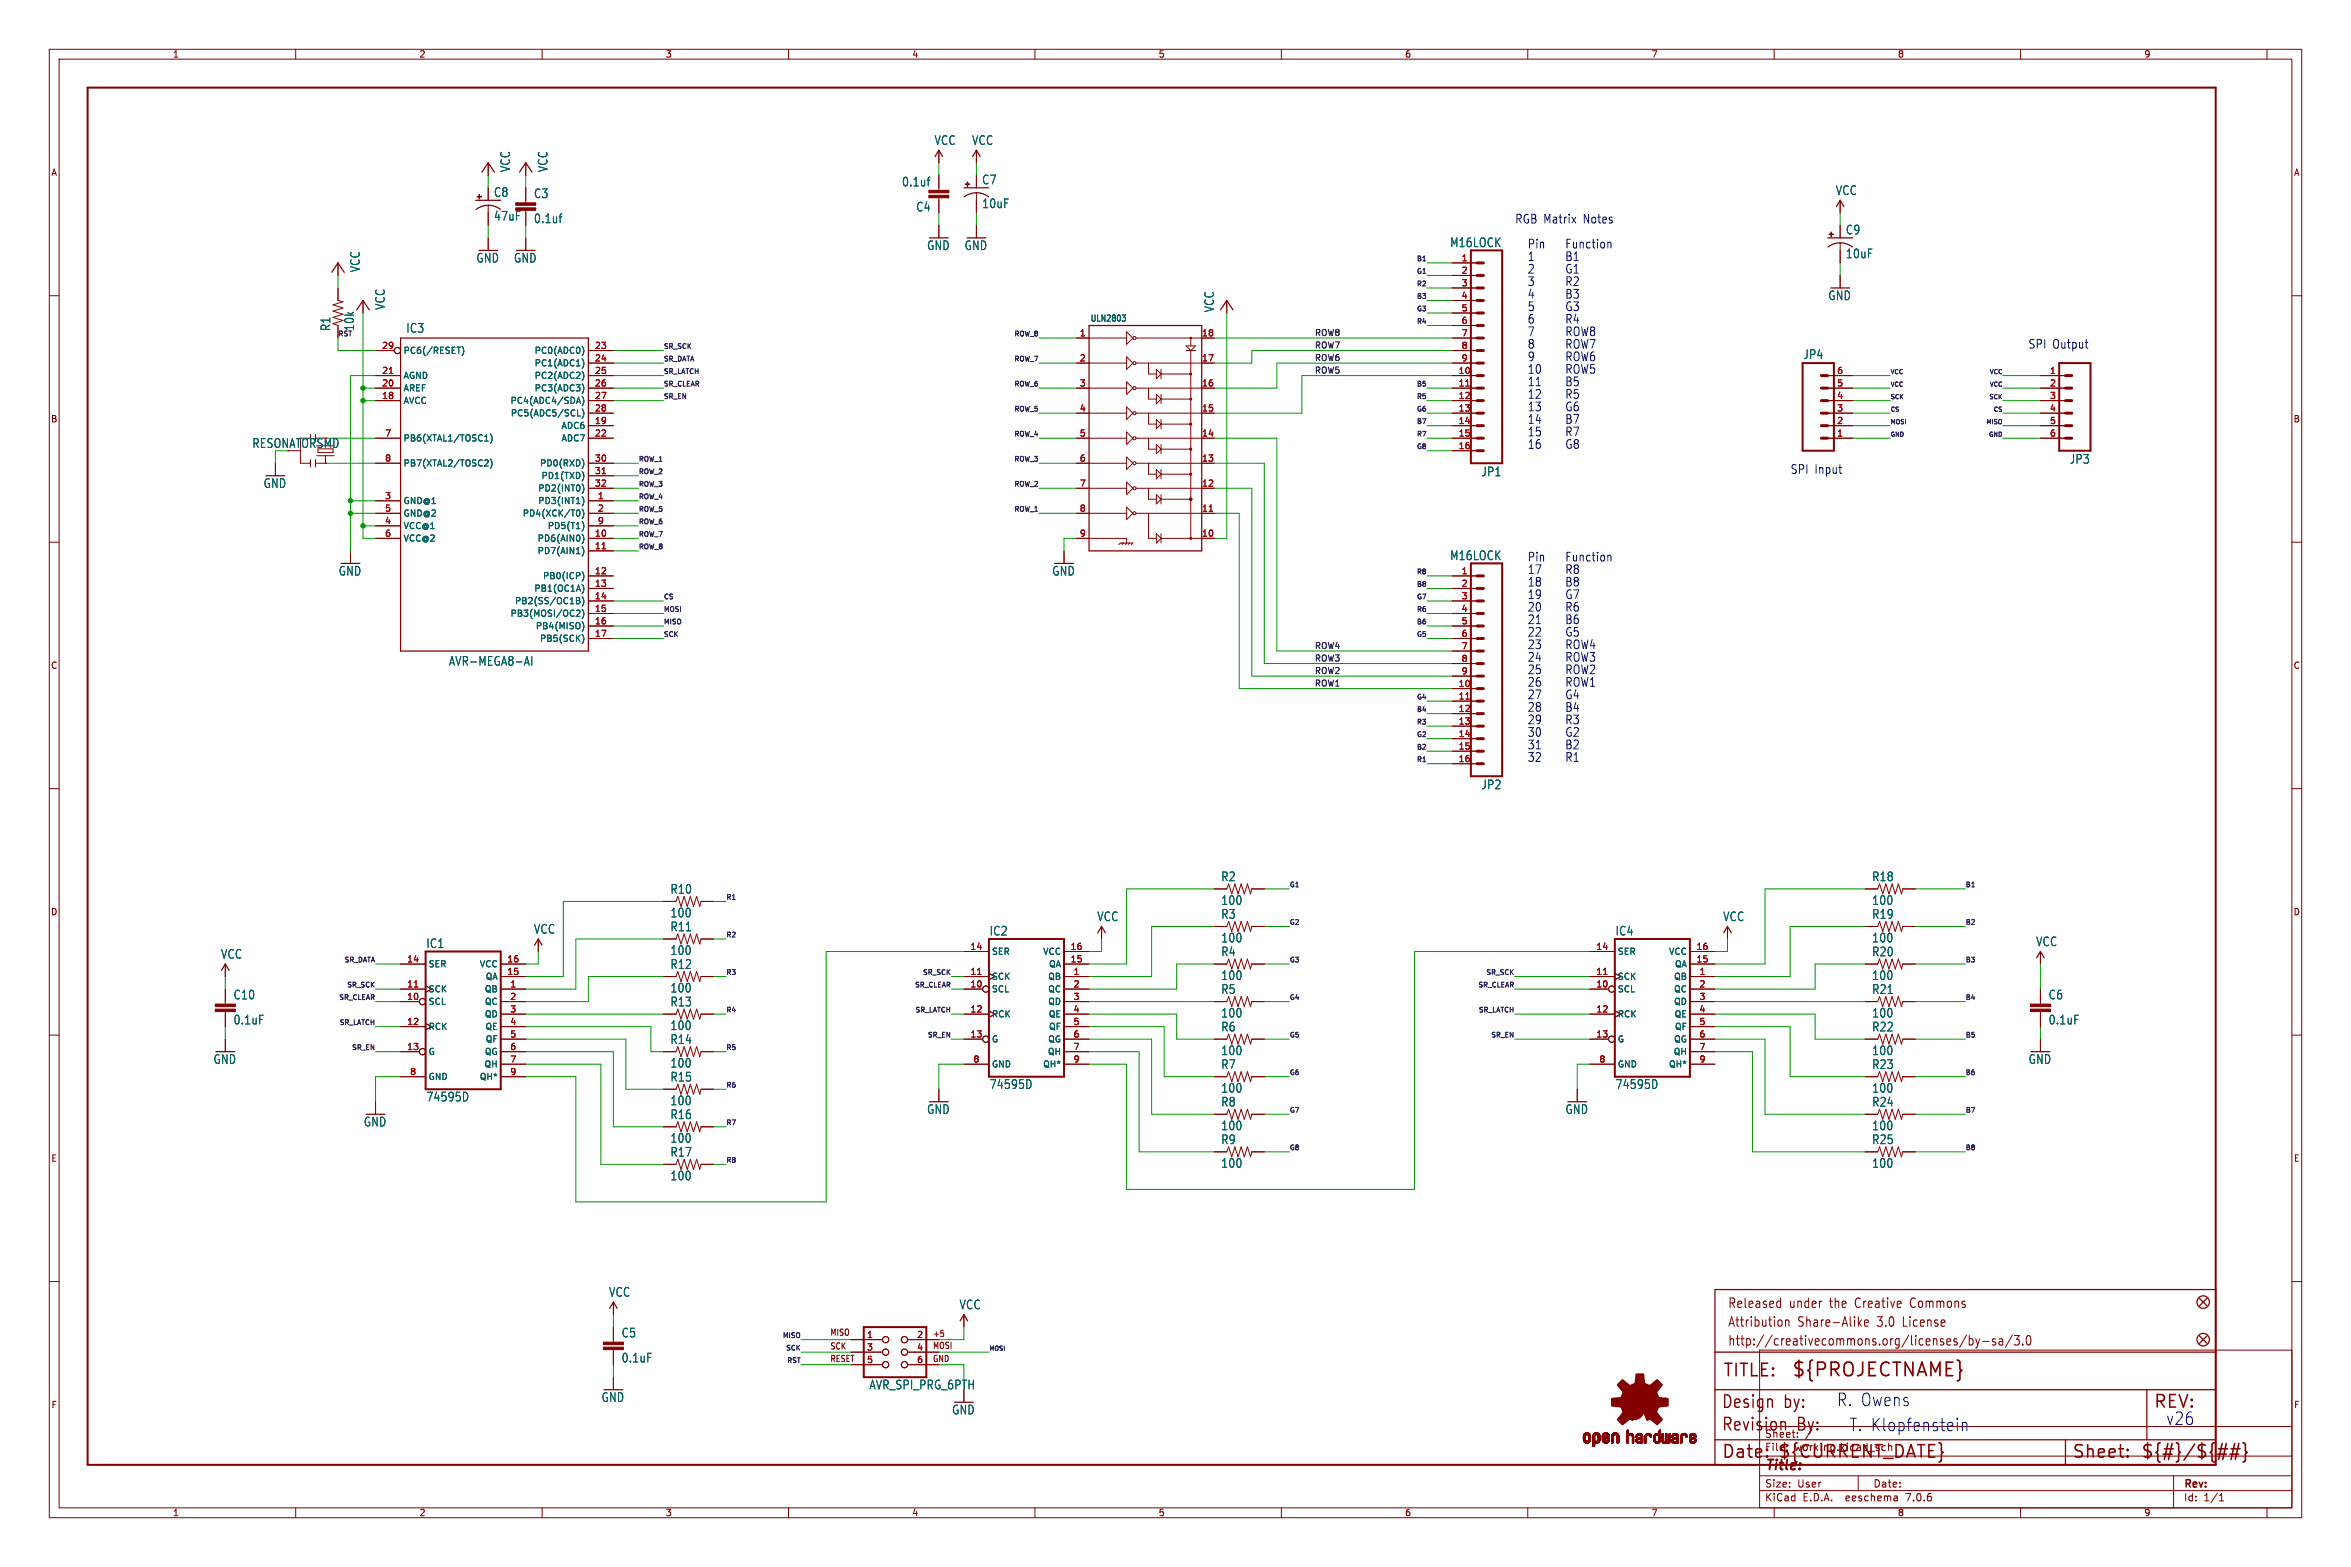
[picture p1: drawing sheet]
<svg xmlns="http://www.w3.org/2000/svg" width="477mm" height="318mm" viewBox="0 0 477 318" stroke-linecap="round" stroke-linejoin="round" font-family="sans-serif">
<defs><g id="words">
<text font-size="3.8" fill="#840000" x="363.5" y="279.7">${PROJECTNAME}</text>
<g font-size="3.5" fill="#840000">
<text x="349.5" y="279.7">TITLE:</text>
<text x="349.2" y="286">Design</text>
<text x="362" y="286">by:</text>
<text x="436.9" y="286">REV:</text>
<text x="349.2" y="290.6">Revision</text>
<text x="364.6" y="290.6">By:</text>
<text x="349.2" y="296.2">Date:</text>
<text x="360.7" y="296.2">${CURRENT_DATE}</text>
<text x="420.4" y="296.2">Sheet:</text>
<text x="434.3" y="296.2">${#}/${##}</text>
</g>
<g font-size="3.5" fill="#0000c2">
<text x="372.6" y="285.5">R. Owens</text>
<text x="375.2" y="290.6">T. Klopfenstein</text>
<text x="439.4" y="289.3">v26</text>
</g>
<text font-size="2.8" fill="#840000" x="358" y="298.8">Title:</text>
<g font-size="2.7" fill="#840000">
<text x="350.5" y="269.5">Attribution</text>
<text x="350.5" y="265.6">Released</text>
<text x="363.1" y="265.6">under</text>
<text x="364.8" y="269.5">Share-Alike</text>
<text x="371.5" y="265.6">the</text>
<text x="376.9" y="265.6">Creative</text>
<text x="381.1" y="269.5">3.0</text>
<text x="386.5" y="269.5">License</text>
<text x="388.3" y="265.6">Commons</text>
<text x="350.5" y="273.3">http://creativecommons.org/licenses/by-sa/3.0</text>
</g>
<g font-size="2.5" fill="#006464">
<text x="189.5" y="29.6">VCC</text>
<text x="197.2" y="29.6">VCC</text>
<text x="103.7" y="35" transform="rotate(-90 103.7 35)">VCC</text>
<text x="111.3" y="35" transform="rotate(-90 111.3 35)">VCC</text>
<text x="100.1" y="40.1">C8</text>
<text x="108.3" y="40.4">C3</text>
<text x="182.9" y="38">0.1uf</text>
<text x="199.2" y="37.6">C7</text>
<text x="372.4" y="39.8">VCC</text>
<text x="100.1" y="45">47uF</text>
<text x="108.3" y="45.5">0.1uf</text>
<text x="185.8" y="43.1">C4</text>
<text x="199.2" y="42.4">10uF</text>
<text x="374.5" y="47.8">C9</text>
<text x="96.6" y="53.5">GND</text>
<text x="104.2" y="53.5">GND</text>
<text x="188" y="50.9">GND</text>
<text x="195.6" y="50.9">GND</text>
<text x="294.2" y="50.4">M16LOCK</text>
<text x="374.5" y="52.6">10uF</text>
<text x="73.2" y="55.3" transform="rotate(-90 73.2 55.3)">VCC</text>
<text x="78.3" y="62.9" transform="rotate(-90 78.3 62.9)">VCC</text>
<text x="246.5" y="63.4" transform="rotate(-90 246.5 63.4)">VCC</text>
<text x="370.9" y="61.1">GND</text>
<text x="67.2" y="67.3" transform="rotate(-90 67.2 67.3)">R1</text>
<text x="72" y="67.3" transform="rotate(-90 72 67.3)">10k</text>
<text x="82.4" y="67.7">IC3</text>
<text x="365.8" y="73">JP4</text>
<text x="419.9" y="94.3">JP3</text>
<text x="53.4" y="99.2">GND</text>
<text x="300.5" y="96.8">JP1</text>
<text x="294.2" y="113.9">M16LOCK</text>
<text x="68.6" y="117">GND</text>
<text x="213.4" y="117">GND</text>
<text x="91" y="135.3">AVR-MEGA8-AI</text>
<text x="300.5" y="160.3">JP2</text>
<text x="247.7" y="179">R2</text>
<text x="379.8" y="179">R18</text>
<text x="135.9" y="181.5">R10</text>
<text x="247.7" y="183.8">100</text>
<text x="379.8" y="183.8">100</text>
<text x="108.3" y="189.6">VCC</text>
<text x="135.9" y="186.3">100</text>
<text x="135.9" y="189.1">R11</text>
<text x="200.7" y="190">IC2</text>
<text x="222.6" y="187.1">VCC</text>
<text x="247.7" y="186.6">R3</text>
<text x="247.7" y="191.4">100</text>
<text x="327.7" y="190">IC4</text>
<text x="349.6" y="187.1">VCC</text>
<text x="379.8" y="186.6">R19</text>
<text x="379.8" y="191.4">100</text>
<text x="44.8" y="194.7">VCC</text>
<text x="86.4" y="192.5">IC1</text>
<text x="135.9" y="196.8">R12</text>
<text x="135.9" y="193.9">100</text>
<text x="247.7" y="194.2">R4</text>
<text x="379.8" y="194.2">R20</text>
<text x="413.1" y="192.2">VCC</text>
<text x="47.3" y="203">C10</text>
<text x="135.9" y="201.6">100</text>
<text x="247.7" y="201.8">R5</text>
<text x="247.7" y="199">100</text>
<text x="379.8" y="201.8">R21</text>
<text x="379.8" y="199">100</text>
<text x="415.6" y="203">C6</text>
<text x="47.3" y="208">0.1uF</text>
<text x="135.9" y="204.4">R13</text>
<text x="135.9" y="209.2">100</text>
<text x="247.7" y="209.5">R6</text>
<text x="247.7" y="206.6">100</text>
<text x="379.8" y="206.6">100</text>
<text x="379.8" y="209.5">R22</text>
<text x="415.6" y="208">0.1uF</text>
<text x="135.9" y="212">R14</text>
<text x="247.7" y="214.3">100</text>
<text x="379.8" y="214.3">100</text>
<text x="43.2" y="216">GND</text>
<text x="135.9" y="219.6">R15</text>
<text x="135.9" y="216.8">100</text>
<text x="200.7" y="221.1">74595D</text>
<text x="247.7" y="217.1">R7</text>
<text x="247.7" y="221.9">100</text>
<text x="327.7" y="221.1">74595D</text>
<text x="379.8" y="217.1">R23</text>
<text x="379.8" y="221.9">100</text>
<text x="411.5" y="216">GND</text>
<text x="86.4" y="223.7">74595D</text>
<text x="135.9" y="224.4">100</text>
<text x="135.9" y="227.2">R16</text>
<text x="188" y="226.2">GND</text>
<text x="247.7" y="224.7">R8</text>
<text x="317.6" y="226.2">GND</text>
<text x="379.8" y="224.7">R24</text>
<text x="73.7" y="228.7">GND</text>
<text x="135.9" y="232">100</text>
<text x="247.7" y="232.3">R9</text>
<text x="247.7" y="229.5">100</text>
<text x="379.8" y="232.3">R25</text>
<text x="379.8" y="229.5">100</text>
<text x="135.9" y="234.9">R17</text>
<text x="135.9" y="239.7">100</text>
<text x="247.7" y="237.1">100</text>
<text x="379.8" y="237.1">100</text>
<text x="123.5" y="263.3">VCC</text>
<text x="194.6" y="265.8">VCC</text>
<text x="126" y="271.5">C5</text>
<text x="126" y="276.6">0.1uF</text>
<text x="122" y="284.6">GND</text>
<text x="176.3" y="282.1">AVR_SPI_PRG_6PTH</text>
<text x="193.1" y="287.2">GND</text>
</g>
<g font-size="2.5" fill="#0000c2">
<text x="307.3" y="45.5">RGB Matrix</text>
<text x="321.3" y="45.5">Notes</text>
<text x="309.9" y="50.6">Pin</text>
<text x="309.9" y="53.1">1</text>
<text x="317.5" y="50.6">Function</text>
<text x="317.5" y="53.1">B1</text>
<text x="309.9" y="58.2">3</text>
<text x="309.9" y="55.6">2</text>
<text x="317.5" y="58.2">R2</text>
<text x="317.5" y="55.6">G1</text>
<text x="309.9" y="63.3">5</text>
<text x="309.9" y="65.8">6</text>
<text x="309.9" y="60.7">4</text>
<text x="317.5" y="65.8">R4</text>
<text x="317.5" y="63.3">G3</text>
<text x="317.5" y="60.7">B3</text>
<text x="309.9" y="68.3">7</text>
<text x="309.9" y="70.9">8</text>
<text x="317.5" y="70.9">ROW7</text>
<text x="317.5" y="68.3">ROW8</text>
<text x="411.5" y="70.9">SPI Output</text>
<text x="309.9" y="73.4">9</text>
<text x="309.9" y="76">10</text>
<text x="317.5" y="73.4">ROW6</text>
<text x="317.5" y="76">ROW5</text>
<text x="309.9" y="83.6">13</text>
<text x="309.9" y="78.5">11</text>
<text x="309.9" y="81">12</text>
<text x="317.5" y="83.6">G6</text>
<text x="317.5" y="78.5">B5</text>
<text x="317.5" y="81">R5</text>
<text x="309.9" y="86.1">14</text>
<text x="309.9" y="88.7">15</text>
<text x="317.5" y="88.7">R7</text>
<text x="317.5" y="86.1">B7</text>
<text x="309.9" y="91.2">16</text>
<text x="317.5" y="91.2">G8</text>
<text x="363.2" y="96.3">SPI Input</text>
<text x="309.9" y="119.1">18</text>
<text x="309.9" y="114.1">Pin</text>
<text x="309.9" y="116.6">17</text>
<text x="317.5" y="119.1">B8</text>
<text x="317.5" y="116.6">R8</text>
<text x="317.5" y="114.1">Function</text>
<text x="309.9" y="121.7">19</text>
<text x="309.9" y="124.2">20</text>
<text x="317.5" y="121.7">G7</text>
<text x="317.5" y="124.2">R6</text>
<text x="309.9" y="129.3">22</text>
<text x="309.9" y="126.8">21</text>
<text x="309.9" y="131.8">23</text>
<text x="317.5" y="129.3">G5</text>
<text x="317.5" y="126.8">B6</text>
<text x="317.5" y="131.8">ROW4</text>
<text x="309.9" y="134.4">24</text>
<text x="309.9" y="136.9">25</text>
<text x="317.5" y="134.4">ROW3</text>
<text x="317.5" y="136.9">ROW2</text>
<text x="309.9" y="142">27</text>
<text x="309.9" y="139.5">26</text>
<text x="317.5" y="142">G4</text>
<text x="317.5" y="139.5">ROW1</text>
<text x="309.9" y="147.1">29</text>
<text x="309.9" y="144.5">28</text>
<text x="309.9" y="149.6">30</text>
<text x="317.5" y="149.6">G2</text>
<text x="317.5" y="147.1">R3</text>
<text x="317.5" y="144.5">B4</text>
<text x="309.9" y="152.2">31</text>
<text x="309.9" y="154.7">32</text>
<text x="317.5" y="154.7">R1</text>
<text x="317.5" y="152.2">B2</text>
</g>
<text font-size="2.5" fill="#840000" x="51.1" y="91.1">RESONATORSMD</text>
<g font-size="2.1" fill="#840000">
<text x="358" y="291.9">Sheet:</text>
<text x="366.3" y="291.9">/</text>
<text x="358" y="294.6">File:</text>
<text x="364.1" y="294.6">working.kicad_sch</text>
<text x="358" y="304.8">KiCad</text>
<text x="358" y="302">Size:</text>
<text x="364.7" y="302">User</text>
<text x="365.8" y="304.8">E.D.A.</text>
<text x="374.7" y="304.8">eeschema</text>
<text x="380" y="302">Date:</text>
<text x="387" y="304.8">7.0.6</text>
<text x="443" y="302.2">Rev:</text>
<text x="443" y="304.8">Id:</text>
<text x="447.1" y="304.8">1/1</text>
</g>
<g font-size="1.8" fill="#840000">
<text x="35" y="11.9">1</text>
<text x="85" y="11.9">2</text>
<text x="135" y="11.9">3</text>
<text x="185" y="11.9">4</text>
<text x="235" y="11.9">5</text>
<text x="285" y="11.9">6</text>
<text x="335" y="11.9">7</text>
<text x="385" y="11.9">8</text>
<text x="435" y="11.9">9</text>
<text x="10.3" y="35.9">A</text>
<text x="465.4" y="35.9">A</text>
<text x="10.3" y="85.9">B</text>
<text x="465.3" y="85.9">B</text>
<text x="10.3" y="135.9">C</text>
<text x="465.3" y="135.9">C</text>
<text x="10.3" y="185.9">D</text>
<text x="465.3" y="185.9">D</text>
<text x="10.3" y="235.9">E</text>
<text x="465.4" y="235.9">E</text>
<text x="168.4" y="271.2">MISO</text>
<text x="168.4" y="274">SCK</text>
<text x="189.2" y="271.4">+5</text>
<text x="189.2" y="273.9">MOSI</text>
<text x="168.4" y="276.5">RESET</text>
<text x="189.2" y="276.5">GND</text>
<text x="10.3" y="285.9">F</text>
<text x="465.4" y="285.9">F</text>
<text x="35" y="307.8">1</text>
<text x="85" y="307.8">2</text>
<text x="135" y="307.8">3</text>
<text x="185" y="307.8">4</text>
<text x="235" y="307.8">5</text>
<text x="285" y="307.8">6</text>
<text x="335" y="307.8">7</text>
<text x="385" y="307.8">8</text>
<text x="435" y="307.8">9</text>
</g>
<g font-size="1.8" fill="#a90000">
<text x="296.5" y="53.1">1</text>
<text x="296.5" y="55.6">2</text>
<text x="296.5" y="58.2">3</text>
<text x="296.5" y="60.7">4</text>
<text x="296.5" y="63.2">5</text>
<text x="296.5" y="65.8">6</text>
<text x="77.4" y="70.9">29</text>
<text x="120.6" y="70.9">23</text>
<text x="219" y="68.3">1</text>
<text x="243.8" y="68.3">18</text>
<text x="296.5" y="68.3">7</text>
<text x="296.5" y="70.9">8</text>
<text x="77.4" y="75.9">21</text>
<text x="120.6" y="73.4">24</text>
<text x="120.6" y="75.9">25</text>
<text x="219" y="73.4">2</text>
<text x="243.8" y="73.4">17</text>
<text x="295.9" y="75.9">10</text>
<text x="296.5" y="73.4">9</text>
<text x="372.7" y="75.9">6</text>
<text x="415.9" y="75.9">1</text>
<text x="77.4" y="81">18</text>
<text x="77.4" y="78.5">20</text>
<text x="120.6" y="78.5">26</text>
<text x="120.6" y="81">27</text>
<text x="120.6" y="83.6">28</text>
<text x="219" y="78.5">3</text>
<text x="219" y="83.6">4</text>
<text x="243.8" y="83.6">15</text>
<text x="243.8" y="78.5">16</text>
<text x="295.9" y="78.5">11</text>
<text x="295.9" y="81">12</text>
<text x="295.9" y="83.6">13</text>
<text x="372.7" y="83.6">3</text>
<text x="372.7" y="81">4</text>
<text x="372.7" y="78.5">5</text>
<text x="415.9" y="78.5">2</text>
<text x="415.9" y="81">3</text>
<text x="415.9" y="83.6">4</text>
<text x="78" y="88.6">7</text>
<text x="120.6" y="86.1">19</text>
<text x="120.6" y="88.6">22</text>
<text x="219" y="88.6">5</text>
<text x="243.8" y="88.6">14</text>
<text x="295.9" y="86.1">14</text>
<text x="295.9" y="88.6">15</text>
<text x="372.7" y="88.6">1</text>
<text x="372.7" y="86.1">2</text>
<text x="415.9" y="86.1">5</text>
<text x="415.9" y="88.6">6</text>
<text x="78" y="93.7">8</text>
<text x="120.6" y="93.7">30</text>
<text x="219" y="93.7">6</text>
<text x="243.8" y="93.7">13</text>
<text x="295.9" y="91.2">16</text>
<text x="78" y="101.3">3</text>
<text x="120.6" y="96.3">31</text>
<text x="120.6" y="98.8">32</text>
<text x="121.2" y="101.3">1</text>
<text x="219" y="98.8">7</text>
<text x="243.8" y="98.8">12</text>
<text x="78" y="106.4">4</text>
<text x="78" y="103.9">5</text>
<text x="121.2" y="103.9">2</text>
<text x="121.2" y="106.4">9</text>
<text x="219" y="103.9">8</text>
<text x="243.8" y="103.9">11</text>
<text x="78" y="109">6</text>
<text x="120.6" y="109">10</text>
<text x="120.6" y="111.5">11</text>
<text x="219" y="109">9</text>
<text x="243.8" y="109">10</text>
<text x="120.6" y="116.6">12</text>
<text x="120.6" y="119.1">13</text>
<text x="296.5" y="116.6">1</text>
<text x="296.5" y="119.1">2</text>
<text x="120.6" y="121.7">14</text>
<text x="120.6" y="124.2">15</text>
<text x="296.5" y="121.7">3</text>
<text x="296.5" y="124.2">4</text>
<text x="120.6" y="126.7">16</text>
<text x="120.6" y="129.3">17</text>
<text x="296.5" y="126.7">5</text>
<text x="296.5" y="129.3">6</text>
<text x="296.5" y="131.8">7</text>
<text x="296.5" y="134.4">8</text>
<text x="296.5" y="136.9">9</text>
<text x="295.9" y="139.4">10</text>
<text x="295.9" y="142">11</text>
<text x="295.9" y="144.5">12</text>
<text x="295.9" y="147.1">13</text>
<text x="295.9" y="149.6">14</text>
<text x="295.9" y="152.1">15</text>
<text x="295.9" y="154.7">16</text>
<text x="82.5" y="195.3">14</text>
<text x="102.8" y="197.9">15</text>
<text x="102.8" y="195.3">16</text>
<text x="196.8" y="197.9">11</text>
<text x="196.8" y="192.8">14</text>
<text x="217.1" y="195.3">15</text>
<text x="217.1" y="192.8">16</text>
<text x="217.7" y="197.9">1</text>
<text x="323.8" y="197.9">11</text>
<text x="323.8" y="192.8">14</text>
<text x="344.1" y="195.3">15</text>
<text x="344.1" y="192.8">16</text>
<text x="344.7" y="197.9">1</text>
<text x="82.5" y="202.9">10</text>
<text x="82.5" y="200.4">11</text>
<text x="103.4" y="200.4">1</text>
<text x="103.4" y="202.9">2</text>
<text x="196.8" y="200.4">10</text>
<text x="217.7" y="200.4">2</text>
<text x="217.7" y="202.9">3</text>
<text x="323.8" y="200.4">10</text>
<text x="344.7" y="200.4">2</text>
<text x="344.7" y="202.9">3</text>
<text x="82.5" y="208">12</text>
<text x="103.4" y="205.5">3</text>
<text x="103.4" y="208">4</text>
<text x="196.8" y="205.5">12</text>
<text x="217.7" y="205.5">4</text>
<text x="217.7" y="208">5</text>
<text x="323.8" y="205.5">12</text>
<text x="344.7" y="205.5">4</text>
<text x="344.7" y="208">5</text>
<text x="82.5" y="213.1">13</text>
<text x="103.4" y="210.6">5</text>
<text x="103.4" y="213.1">6</text>
<text x="103.4" y="215.6">7</text>
<text x="196.8" y="210.6">13</text>
<text x="197.4" y="215.6">8</text>
<text x="217.7" y="210.6">6</text>
<text x="217.7" y="213.1">7</text>
<text x="217.7" y="215.6">9</text>
<text x="323.8" y="210.6">13</text>
<text x="324.4" y="215.6">8</text>
<text x="344.7" y="210.6">6</text>
<text x="344.7" y="213.1">7</text>
<text x="344.7" y="215.6">9</text>
<text x="83.1" y="218.2">8</text>
<text x="103.4" y="218.2">9</text>
<text x="175.8" y="271.5">1</text>
<text x="175.8" y="274.1">3</text>
<text x="186" y="271.5">2</text>
<text x="186" y="274.1">4</text>
<text x="175.8" y="276.6">5</text>
<text x="186" y="276.6">6</text>
</g>
<g font-size="1.8" fill="#006464">
<text x="221.2" y="65.4">ULN2803</text>
<text x="81.8" y="72">PC6(/RESET)</text>
<text x="108.4" y="72">PC0(ADC0)</text>
<text x="81.8" y="77.1">AGND</text>
<text x="108.4" y="74.5">PC1(ADC1)</text>
<text x="108.4" y="77.1">PC2(ADC2)</text>
<text x="81.8" y="82.1">AVCC</text>
<text x="81.8" y="79.6">AREF</text>
<text x="103.5" y="82.1">PC4(ADC4/SDA)</text>
<text x="108.4" y="79.6">PC3(ADC3)</text>
<text x="81.8" y="89.8">PB6(XTAL1/TOSC1)</text>
<text x="103.5" y="84.7">PC5(ADC5/SCL)</text>
<text x="113.8" y="87.2">ADC6</text>
<text x="113.8" y="89.8">ADC7</text>
<text x="81.8" y="94.8">PB7(XTAL2/TOSC2)</text>
<text x="109.5" y="94.8">PD0(RXD)</text>
<text x="109.1" y="99.9">PD2(INT0)</text>
<text x="109.8" y="97.4">PD1(TXD)</text>
<text x="81.8" y="102.5">GND@1</text>
<text x="81.8" y="107.5">VCC@1</text>
<text x="81.8" y="105">GND@2</text>
<text x="106" y="105">PD4(XCK/T0)</text>
<text x="109.1" y="102.5">PD3(INT1)</text>
<text x="111" y="107.5">PD5(T1)</text>
<text x="81.8" y="110.1">VCC@2</text>
<text x="109" y="110.1">PD6(AIN0)</text>
<text x="109" y="112.6">PD7(AIN1)</text>
<text x="110.1" y="117.7">PB0(ICP)</text>
<text x="103.5" y="125.3">PB3(MOSI/OC2)</text>
<text x="104.4" y="122.8">PB2(SS/OC1B)</text>
<text x="108.3" y="120.2">PB1(OC1A)</text>
<text x="108.6" y="127.9">PB4(MISO)</text>
<text x="109.5" y="130.4">PB5(SCK)</text>
<text x="86.9" y="196.4">SER</text>
<text x="97.3" y="196.4">VCC</text>
<text x="201.2" y="193.9">SER</text>
<text x="211.6" y="193.9">VCC</text>
<text x="212.8" y="196.4">QA</text>
<text x="328.2" y="193.9">SER</text>
<text x="338.6" y="193.9">VCC</text>
<text x="339.8" y="196.4">QA</text>
<text x="86.9" y="201.5">SCK</text>
<text x="98.3" y="201.5">QB</text>
<text x="98.5" y="199">QA</text>
<text x="201.2" y="201.5">SCL</text>
<text x="201.2" y="199">SCK</text>
<text x="212.6" y="199">QB</text>
<text x="212.6" y="201.5">QC</text>
<text x="328.2" y="201.5">SCL</text>
<text x="328.2" y="199">SCK</text>
<text x="339.6" y="199">QB</text>
<text x="339.6" y="201.5">QC</text>
<text x="86.9" y="204.1">SCL</text>
<text x="86.9" y="209.1">RCK</text>
<text x="98.3" y="204.1">QC</text>
<text x="98.3" y="206.6">QD</text>
<text x="98.4" y="209.1">QE</text>
<text x="201.2" y="206.6">RCK</text>
<text x="212.6" y="204.1">QD</text>
<text x="212.7" y="206.6">QE</text>
<text x="212.8" y="209.1">QF</text>
<text x="328.2" y="206.6">RCK</text>
<text x="339.6" y="204.1">QD</text>
<text x="339.7" y="206.6">QE</text>
<text x="339.8" y="209.1">QF</text>
<text x="86.9" y="214.2">G</text>
<text x="98.3" y="214.2">QG</text>
<text x="98.5" y="211.7">QF</text>
<text x="201.2" y="211.7">G</text>
<text x="212.5" y="214.2">QH</text>
<text x="212.6" y="211.7">QG</text>
<text x="328.2" y="211.7">G</text>
<text x="339.5" y="214.2">QH</text>
<text x="339.6" y="211.7">QG</text>
<text x="86.9" y="219.3">GND</text>
<text x="97.3" y="219.3">QH*</text>
<text x="98.2" y="216.8">QH</text>
<text x="201.2" y="216.8">GND</text>
<text x="211.6" y="216.8">QH*</text>
<text x="328.2" y="216.8">GND</text>
<text x="338.6" y="216.8">QH*</text>
</g>
<g font-size="1.7" fill="#0f0f0f">
<text x="266.7" y="68.2">ROW8</text>
<text x="266.7" y="70.8">ROW7</text>
<text x="266.7" y="73.3">ROW6</text>
<text x="266.7" y="75.9">ROW5</text>
<text x="266.7" y="131.7">ROW4</text>
<text x="266.7" y="136.8">ROW2</text>
<text x="266.7" y="134.3">ROW3</text>
<text x="266.7" y="139.4">ROW1</text>
</g>
<g font-size="1.4" fill="#0f0f0f">
<text x="287.4" y="53.1">B1</text>
<text x="287.4" y="55.6">G1</text>
<text x="287.4" y="58.1">R2</text>
<text x="287.4" y="60.7">B3</text>
<text x="287.4" y="65.8">R4</text>
<text x="287.4" y="63.2">G3</text>
<text x="68.6" y="68.3">RST</text>
<text x="134.6" y="70.8">SR_SCK</text>
<text x="205.7" y="68.3">ROW_8</text>
<text x="134.6" y="73.4">SR_DATA</text>
<text x="134.6" y="75.9">SR_LATCH</text>
<text x="205.7" y="73.4">ROW_7</text>
<text x="134.6" y="81">SR_EN</text>
<text x="134.6" y="78.5">SR_CLEAR</text>
<text x="205.7" y="83.5">ROW_5</text>
<text x="205.7" y="78.5">ROW_6</text>
<text x="287.4" y="78.5">B5</text>
<text x="287.4" y="81">R5</text>
<text x="287.4" y="83.5">G6</text>
<text x="205.7" y="88.6">ROW_4</text>
<text x="287.4" y="86.1">B7</text>
<text x="287.4" y="88.6">R7</text>
<text x="129.5" y="93.7">ROW_1</text>
<text x="205.7" y="93.7">ROW_3</text>
<text x="287.4" y="91.2">G8</text>
<text x="129.5" y="101.3">ROW_4</text>
<text x="129.5" y="98.8">ROW_3</text>
<text x="129.5" y="96.2">ROW_2</text>
<text x="205.7" y="98.8">ROW_2</text>
<text x="129.5" y="103.9">ROW_5</text>
<text x="129.5" y="106.4">ROW_6</text>
<text x="205.7" y="103.9">ROW_1</text>
<text x="129.5" y="111.5">ROW_8</text>
<text x="129.5" y="108.9">ROW_7</text>
<text x="287.4" y="119.1">B8</text>
<text x="287.4" y="116.6">R8</text>
<text x="134.6" y="124.2">MOSI</text>
<text x="134.6" y="121.6">CS</text>
<text x="287.4" y="121.6">G7</text>
<text x="287.4" y="124.2">R6</text>
<text x="134.6" y="129.3">SCK</text>
<text x="134.6" y="126.7">MISO</text>
<text x="287.4" y="129.3">G5</text>
<text x="287.4" y="126.7">B6</text>
<text x="287.4" y="142">G4</text>
<text x="287.4" y="144.5">B4</text>
<text x="287.4" y="147">R3</text>
<text x="287.4" y="149.6">G2</text>
<text x="287.4" y="154.7">R1</text>
<text x="287.4" y="152.1">B2</text>
<text x="147.3" y="182.6">R1</text>
<text x="261.6" y="180.1">G1</text>
<text x="398.8" y="180.1">B1</text>
<text x="147.3" y="190.2">R2</text>
<text x="261.6" y="187.7">G2</text>
<text x="398.8" y="187.7">B2</text>
<text x="69.8" y="195.3">SR_DATA</text>
<text x="147.3" y="197.8">R3</text>
<text x="187.1" y="197.8">SR_SCK</text>
<text x="261.6" y="195.3">G3</text>
<text x="301.4" y="197.8">SR_SCK</text>
<text x="398.8" y="195.3">B3</text>
<text x="68.7" y="202.9">SR_CLEAR</text>
<text x="70.3" y="200.4">SR_SCK</text>
<text x="185.5" y="200.4">SR_CLEAR</text>
<text x="261.6" y="202.9">G4</text>
<text x="299.8" y="200.4">SR_CLEAR</text>
<text x="398.8" y="202.9">B4</text>
<text x="68.8" y="208">SR_LATCH</text>
<text x="147.3" y="205.5">R4</text>
<text x="185.6" y="205.5">SR_LATCH</text>
<text x="299.9" y="205.5">SR_LATCH</text>
<text x="71.3" y="213.1">SR_EN</text>
<text x="147.3" y="213.1">R5</text>
<text x="188.1" y="210.5">SR_EN</text>
<text x="261.6" y="210.5">G5</text>
<text x="302.4" y="210.5">SR_EN</text>
<text x="398.8" y="210.5">B5</text>
<text x="147.3" y="220.7">R6</text>
<text x="261.6" y="218.2">G6</text>
<text x="398.8" y="218.2">B6</text>
<text x="261.6" y="225.8">G7</text>
<text x="398.8" y="225.8">B7</text>
<text x="147.3" y="228.3">R7</text>
<text x="261.6" y="233.4">G8</text>
<text x="398.8" y="233.4">B8</text>
<text x="147.3" y="235.9">R8</text>
<text x="158.7" y="271.5">MISO</text>
<text x="159.4" y="274">SCK</text>
<text x="159.6" y="276.6">RST</text>
</g>
<g font-size="1.2" fill="#0f0f0f">
<text x="383.5" y="76">VCC</text>
<text x="403.6" y="76">VCC</text>
<text x="383.5" y="78.5">VCC</text>
<text x="383.5" y="81">SCK</text>
<text x="383.5" y="83.6">CS</text>
<text x="403.5" y="81">SCK</text>
<text x="403.6" y="78.5">VCC</text>
<text x="404.4" y="83.6">CS</text>
<text x="383.5" y="88.7">GND</text>
<text x="383.5" y="86.1">MOSI</text>
<text x="402.9" y="86.1">MISO</text>
<text x="403.4" y="88.7">GND</text>
<text x="200.7" y="274.1">MOSI</text>
</g>
</g></defs>
<g fill="none" stroke="#840000" stroke-width=".2">
<path d="M10 10h457v297.9h-457zM12 12h453v293.9h-453zM60 10v2M110 10v2M160 10v2M210 10v2M260 10v2M310 10v2M360 10v2M410 10v2M460 10v2M99.1 33v2.6"/>
<path d="M99.1 38.1v2.5M106.7 33v2.6M106.7 38.1v3M190.5 30.5v2.5M190.5 35.6v3M198.1 30.5v2.5M198.1 35.6v2.5M198.1 39.1v4.1M10 60h2M68.6 58.4v2.6l1 .2-2 .6 2 .7-2 .6 2 .7-2 .6 2 .6-2 .7 1 .3v2.6M68.6 53.3v2.6M99.1 41.7v4"/>
<path d="M99.1 48.3v2.5M106.7 42.7v3M106.7 48.3v2.5M190.5 40.1v3.1M190.5 45.7v2.6M198.1 45.7v2.6M294.6 53.3h5.1M294.6 55.9h5.1M294.6 58.4h5.1M373.4 40.6v2.6M373.4 45.7v2.6M373.4 49.3v4"/>
<path d="M373.4 55.9v2.5M465 60h2M73.7 61v2.5M76.2 78.7h5.1M76.2 76.2h5.1M76.2 71.1h3.8M119.4 78.7h5.1M119.4 76.2h5.1M119.4 73.7h5.1M119.4 71.1h5.1M218.4 78.7h10.2M218.4 73.7h10.2"/>
<path d="M218.4 68.6h10.2M228.6 67.3l1.3 1.3-1.3 1.2zM228.6 72.4l1.3 1.3-1.3 1.2zM228.6 77.5l1.3 1.2-1.3 1.3zM230.5 78.7h15.9M230.5 73.7h15.9M230.5 68.6h15.9M233 73.7v2.2h1.6M233 78.7v2.3h1.6M234.6 74.9l1 1-1 .9zM235.6 75.9h6M235.6 74.9v1.9"/>
<path d="M240.7 71.1h1.9M240.7 70.2h1.9l-1 .9zM241.6 68.6v1.6M241.6 71.1v38.1M248.9 61v2.5M294.6 78.7h5.1M294.6 76.2h5.1M294.6 73.7h5.1M294.6 68.6h5.1M294.6 71.1h5.1M294.6 61h5.1M294.6 63.5h5.1"/>
<path d="M294.6 66h5.1M370.8 78.7h5.1M370.8 76.2h5.1M414 78.7h5.1M414 76.2h5.1M55.9 94v2.5M61 91.4v2.6h2M63 88.1v.8M63 93.2v1.5M64 94h2M64 88.1v.8M64 93.2v1.5"/>
<path d="M64.3 92.5h3.5M66 94h.1M66 92.5v1.5M76.2 88.9h5.1M76.2 81.3h5.1M76.2 94h5.1M119.4 88.9h5.1M119.4 86.4h5.1M119.4 83.8h5.1M119.4 81.3h5.1M119.4 99.1h5.1M119.4 94h5.1"/>
<path d="M119.4 96.5h5.1M218.4 88.9h10.2M218.4 83.8h10.2M218.4 99.1h10.2M218.4 94h10.2M228.6 82.5l1.3 1.3-1.3 1.3zM228.6 87.6l1.3 1.3-1.3 1.3zM228.6 92.7l1.3 1.3-1.3 1.2zM228.6 97.8l1.3 1.3-1.3 1.2zM230.5 88.9h15.9M230.5 83.8h15.9M230.5 99.1h15.9"/>
<path d="M230.5 94h15.9M233 83.8v2.2h1.6M233 88.9v2.2h1.6M233 94v2.2h1.6M233 99.1v2.2h1.6M234.6 80l1 1-1 .9zM234.6 85.1l1 .9-1 1zM234.6 90.2l1 .9-1 1zM234.6 95.2l1 1-1 1zM235.6 96.2h6M235.6 91.1h6M235.6 86h6"/>
<path d="M235.6 81h6M235.6 80v1.9M235.6 85.1v1.9M235.6 90.2v1.9M235.6 95.2v2M294.6 88.9h5.1M294.6 86.4h5.1M294.6 83.8h5.1M294.6 81.3h5.1M294.6 91.4h5.1M370.8 88.9h5.1M370.8 86.4h5.1"/>
<path d="M370.8 83.8h5.1M370.8 81.3h5.1M414 88.9h5.1M414 86.4h5.1M414 83.8h5.1M414 81.3h5.1M10 110h2M71.1 111.8v2.5M76.2 109.2h5.1M76.2 104.1h5.1M76.2 101.6h5.1M76.2 106.7h5.1"/>
<path d="M119.4 109.2h5.1M119.4 104.1h5.1M119.4 116.8h5.1M119.4 119.4h5.1M119.4 101.6h5.1M119.4 111.8h5.1M119.4 106.7h5.1M215.9 111.8v2.5M218.4 109.2h10.2v1l-.3 .3M218.4 104.1h10.2M227 110.5l.3-.3h2.6l-.3 .3M228 110.2l-.4 .3"/>
<path d="M228.6 102.9l1.3 1.2-1.3 1.3zM229.2 110.2l-.3 .3M230.5 104.1h15.9M233 104.1v5.1h1.6M234.6 108.3l1 .9-1 1zM234.6 100.3l1 1-1 .9zM235.6 109.2h10.8M235.6 101.3h6M235.6 100.3v1.9M235.6 108.3v1.9M294.6 116.8h5.1M294.6 119.4h5.1"/>
<path d="M465 110h2M119.4 121.9h5.1M119.4 124.5h5.1M119.4 127h5.1M119.4 129.5h5.1M294.6 139.7h5.1M294.6 121.9h5.1M294.6 124.5h5.1M294.6 127h5.1M294.6 129.5h5.1M294.6 132.1h5.1M294.6 134.6h5.1"/>
<path d="M294.6 137.2h5.1M10 160h2M294.6 142.2h5.1M294.6 144.8h5.1M294.6 147.3h5.1M294.6 149.9h5.1M294.6 152.4h5.1M294.6 154.9h5.1M465 160h2M45.7 195.6v2.5M81.3 195.6h5.1M101.6 195.6h5.1"/>
<path d="M101.6 198.1h5.1M109.2 190.5v2.5M134.6 182.9h2.6l.3-1 .7 2 .6-2 .6 2 .7-2 .6 2 .7-2 .6 2 .2-1h2.6M134.6 198.1h2.6l.3-1 .7 2 .6-2 .6 2 .7-2 .6 2 .7-2 .6 2 .2-1h2.6M134.6 190.5h2.6l.3-1 .7 2 .6-2 .6 2 .7-2 .6 2 .7-2 .6 2 .2-1h2.6M195.6 198.1h5.1M195.6 193h5.1M215.9 195.6h5.1M215.9 198.1h5.1M215.9 193h5.1M223.5 188v2.5M246.4 195.6h2.5l.4-1 .6 2 .7-2 .6 2 .6-2 .7 2 .6-2 .6 2 .3-1h2.5"/>
<path d="M246.4 188h2.5l.4-1.1 .6 2.1 .7-2.1 .6 2.1 .6-2.1 .7 2.1 .6-2.1 .6 2.1 .3-1h2.5M246.4 180.3h2.5l.4-1 .6 2.1 .7-2.1 .6 2.1 .6-2.1 .7 2.1 .6-2.1 .6 2.1 .3-1.1h2.5M322.6 198.1h5.1M322.6 193h5.1M342.9 195.6h5.1M342.9 198.1h5.1M342.9 193h5.1M350.5 188v2.5M378.5 195.6h2.5l.4-1 .6 2 .7-2 .6 2 .6-2 .7 2 .6-2 .6 2 .3-1h2.5M378.5 188h2.5l.4-1.1 .6 2.1 .7-2.1 .6 2.1 .6-2.1 .7 2.1 .6-2.1 .6 2.1 .3-1h2.5M378.5 180.3h2.5l.4-1 .6 2.1 .7-2.1 .6 2.1 .6-2.1 .7 2.1 .6-2.1 .6 2.1 .3-1.1h2.5M414 193v2.6"/>
<path d="M10 210h2M45.7 200.7v3M45.7 205.2v3.1M45.7 210.8v2.6M81.3 203.2h3.8M81.3 200.7h5.1M81.3 208.3h5.1M81.3 213.4h3.8M81.3 218.4h5.1M86.4 207.6l1.2 .7-1.2 .6M101.6 210.8h5.1M101.6 203.2h5.1"/>
<path d="M101.6 200.7h5.1M101.6 205.7h5.1M101.6 208.3h5.1M101.6 213.4h5.1M101.6 215.9h5.1M101.6 218.4h5.1M134.6 205.7h2.6l.3-1 .7 2.1 .6-2.1 .6 2.1 .7-2.1 .6 2.1 .7-2.1 .6 2.1 .2-1.1h2.6M134.6 213.4h2.6l.3-1.1 .7 2.1 .6-2.1 .6 2.1 .7-2.1 .6 2.1 .7-2.1 .6 2.1 .2-1h2.6M195.6 210.8h3.8M195.6 200.7h3.8M195.6 205.7h5.1M195.6 215.9h5.1"/>
<path d="M200.7 205.1l1.2 .6-1.2 .7M215.9 210.8h5.1M215.9 203.2h5.1M215.9 200.7h5.1M215.9 205.7h5.1M215.9 208.3h5.1M215.9 213.4h5.1M215.9 215.9h5.1M246.4 210.8h2.5l.4-1 .6 2 .7-2 .6 2 .6-2 .7 2 .6-2 .6 2 .3-1h2.5M246.4 203.2h2.5l.4-1 .6 2 .7-2 .6 2 .6-2 .7 2 .6-2 .6 2 .3-1h2.5M246.4 218.4h2.5l.4-1 .6 2.1 .7-2.1 .6 2.1 .6-2.1 .7 2.1 .6-2.1 .6 2.1 .3-1.1h2.5M322.6 210.8h3.8"/>
<path d="M322.6 200.7h3.8M322.6 205.7h5.1M322.6 215.9h5.1M327.7 205.1l1.2 .6-1.2 .7M342.9 210.8h5.1M342.9 203.2h5.1M342.9 200.7h5.1M342.9 205.7h5.1M342.9 208.3h5.1M342.9 213.4h5.1M342.9 215.9h5.1M378.5 210.8h2.5l.4-1 .6 2 .7-2 .6 2 .6-2 .7 2 .6-2 .6 2 .3-1h2.5"/>
<path d="M378.5 203.2h2.5l.4-1 .6 2 .7-2 .6 2 .6-2 .7 2 .6-2 .6 2 .3-1h2.5M378.5 218.4h2.5l.4-1 .6 2.1 .7-2.1 .6 2.1 .6-2.1 .7 2.1 .6-2.1 .6 2.1 .3-1.1h2.5M414 200.7v3M414 205.2v3.1M414 210.8v2.6M465 210h2M76.2 223.5v2.6M134.6 236.2h2.6l.3-1 .7 2 .6-2 .6 2 .7-2 .6 2 .7-2 .6 2 .2-1h2.6M134.6 221h2.6l.3-1 .7 2 .6-2 .6 2 .7-2 .6 2 .7-2 .6 2 .2-1h2.6M134.6 228.6h2.6l.3-1 .7 2 .6-2 .6 2 .7-2 .6 2 .7-2 .6 2 .2-1h2.6M190.5 221v2.5M246.4 233.7h2.5l.4-1 .6 2 .7-2 .6 2 .6-2 .7 2 .6-2 .6 2 .3-1h2.5"/>
<path d="M246.4 226.1h2.5l.4-1.1 .6 2.1 .7-2.1 .6 2.1 .6-2.1 .7 2.1 .6-2.1 .6 2.1 .3-1h2.5M320 221v2.5M378.5 233.7h2.5l.4-1 .6 2 .7-2 .6 2 .6-2 .7 2 .6-2 .6 2 .3-1h2.5M378.5 226.1h2.5l.4-1.1 .6 2.1 .7-2.1 .6 2.1 .6-2.1 .7 2.1 .6-2.1 .6 2.1 .3-1h2.5M10 260h2M465 260h2M124.5 264.2v2.5M124.5 269.2v3.1M124.5 273.8v3.1M124.5 279.4v2.5M172.7 271.8h6.4M172.7 274.3h6.4"/>
<path d="M172.7 276.9h6.4M184.1 271.8h6.4M184.1 274.3h6.4M184.1 276.9h6.4M191.4 270.5v.5M195.6 266.7v2.5M357 273.9h108v32h-108zM195.6 281.9v2.6M357 299.4h108M357 295.4h108M357 289.4h108M377 299.4v3"/>
<path d="M441 299.4v6.5M60 305.9v2M110 305.9v2M160 305.9v2M210 305.9v2M260 305.9v2M310 305.9v2M357 302.4h108M360 305.9v2M384.9 303.6l.1 .9M385 304.4l-.1 .1M385 303.8l-.1 .1"/>
<path d="M410 305.9v2M450.4 304.5h.8M450.4 303.4l.4-.4v1.5M460 305.9v2"/>
<circle cx="80.6" cy="71.1" r=".63"/>
<circle cx="230.2" cy="78.7" r=".32"/>
<circle cx="230.2" cy="68.6" r=".32"/>
<circle cx="230.2" cy="73.7" r=".32"/>
<circle cx="241.6" cy="75.9" r=".14"/>
<circle cx="241.6" cy="68.6" r=".14"/>
<circle cx="241.6" cy="75.9" r=".18"/>
<circle cx="230.2" cy="88.9" r=".32"/>
<circle cx="230.2" cy="99.1" r=".32"/>
<circle cx="230.2" cy="94" r=".32"/>
<circle cx="230.2" cy="83.8" r=".32"/>
<circle cx="241.6" cy="96.2" r=".2"/>
<circle cx="241.6" cy="91.1" r=".2"/>
<circle cx="241.6" cy="86" r=".2"/>
<circle cx="241.6" cy="81" r=".19"/>
<circle cx="230.2" cy="104.1" r=".32"/>
<circle cx="241.6" cy="101.3" r=".2"/>
<circle cx="241.6" cy="109.2" r=".2"/>
<circle cx="241.6" cy="109.2" r=".14"/>
<circle cx="241.6" cy="101.3" r=".26"/>
<circle cx="85.7" cy="203.2" r=".63"/>
<circle cx="85.7" cy="213.4" r=".63"/>
<circle cx="200" cy="210.8" r=".63"/>
<circle cx="200" cy="200.7" r=".63"/>
<circle cx="327" cy="210.8" r=".63"/>
<circle cx="327" cy="200.7" r=".63"/>
<circle cx="179.7" cy="271.8" r=".63"/>
<circle cx="179.7" cy="274.3" r=".63"/>
<circle cx="179.7" cy="276.9" r=".63"/>
<circle cx="183.5" cy="271.8" r=".63"/>
<circle cx="183.5" cy="276.9" r=".63"/>
<circle cx="183.5" cy="274.3" r=".63"/>
</g>
<path d="M17.8 17.8h431.8v279.4h-431.8zM298.4 50.8h6.4v43.2h-6.4zM365.8 73.7h6.3v17.7h-6.3zM417.8 73.7h6.4v17.7h-6.4zM298.4 114.3h6.4v43.2h-6.4zM86.4 193h15.2v28h-15.2zM200.7 190.5h15.2v27.9h-15.2zM327.7 190.5h15.2v27.9h-15.2zM175.3 269.2h12.7v10.2h-12.7z" fill="none" stroke="#840000" stroke-width=".41"/>
<g fill="none" stroke="#840000" stroke-width=".61">
<path d="M299.7 53.3h1.3M299.7 55.9h1.3M299.7 58.4h1.3M299.7 78.7h1.3M299.7 76.2h1.3M299.7 61h1.3M299.7 63.5h1.3M299.7 66h1.3M299.7 68.6h1.3M299.7 71.1h1.3M299.7 73.7h1.3M369.6 78.7h1.2"/>
<path d="M369.6 76.2h1.2M419.1 78.7h1.3M419.1 76.2h1.3M299.7 88.9h1.3M299.7 86.4h1.3M299.7 83.8h1.3M299.7 81.3h1.3M299.7 91.4h1.3M369.6 88.9h1.2M369.6 86.4h1.2M369.6 83.8h1.2M369.6 81.3h1.2"/>
<path d="M419.1 88.9h1.3M419.1 86.4h1.3M419.1 83.8h1.3M419.1 81.3h1.3M299.7 116.8h1.3M299.7 119.4h1.3M299.7 121.9h1.3M299.7 124.5h1.3M299.7 127h1.3M299.7 129.5h1.3M299.7 132.1h1.3M299.7 134.6h1.3"/>
<path d="M299.7 137.2h1.3M299.7 139.7h1.3M299.7 142.2h1.3M299.7 144.8h1.3M299.7 147.3h1.3M299.7 149.9h1.3M299.7 152.4h1.3M299.7 154.9h1.3"/>
</g>
<g fill="none" stroke="#840000" stroke-width=".25">
<path d="M97.8 34.9l1.3-1.9 1.2 1.9M105.4 34.9l1.3-1.9 1.2 1.9M189.7 31.7l.8-1.2 .8 1.2M195.6 38.1h5.1M195.7 40a4.1 4.1 0 0 1 4.9 0M197.4 31.7l.7-1.2 .8 1.2M67.3 55.2l1.3-1.9 1.2 1.9M96.5 40.6h5.1M96.6 42.5a4.1 4.1 0 0 1 4.9 0M370.8 48.3h5.1M370.9 50.1a4.1 4.1 0 0 1 5 0M372.6 41.9l.8-1.3 .7 1.3"/>
<path d="M72.4 62.9l1.3-1.9 1.2 1.9M81.3 68.6h38.1v63.5h-38.1zM221 66h22.8v45.8h-22.8zM247.6 62.9l1.3-1.9 1.3 1.9M45 196.8l.7-1.2 .8 1.2M108.5 191.8l.7-1.3 .8 1.3M222.8 189.2l.7-1.2 .8 1.2M349.8 189.2l.7-1.2 .8 1.2M413.3 194.3l.7-1.3 .8 1.3M123.7 265.4l.8-1.2 .7 1.2M194.8 268l.8-1.3 .7 1.3M348 261.6h101.6v35.6h-101.6z"/>
<path d="M348 274.3h101.6M446.3 271l1.5 1.5M446.3 263.4l1.5 1.5M447.8 271l-1.5 1.5M447.8 263.4l-1.5 1.5M348 292.1h101.6M348 281.9h101.6M419.1 292.1v5.1M435.6 281.9v10.2"/>
<circle cx="447" cy="264.2" r="1.27"/>
<circle cx="447" cy="271.8" r="1.27"/>
</g>
<g fill="#840000" stroke="#840000" stroke-width=".2">
<path d="M188.5 38.6h4v.5h-4z"/>
<path d="M188.5 39.6h4v.5h-4z"/>
<path d="M195.9 37.3h.9v.1h-.9z"/>
<path d="M196.2 36.9h.2v.9h-.2z"/>
<path d="M371.1 47.5h.9v.1h-.9z"/>
<path d="M371.5 47.1h.1v.9h-.1z"/>
<path d="M321.3 292.1h.4z"/>
<path d="M321.3 292l.4 .1z"/>
<path d="M321.3 292h.4z"/>
<path d="M321.3 291.9l.4 .1z"/>
<path d="M321.3 291.9h.4z"/>
<path d="M321.3 291.8l.4 .1z"/>
<path d="M321.3 291.8h.4z"/>
<path d="M321.3 291.7l.4 .1z"/>
<path d="M321.3 291.7h.4z"/>
<path d="M321.3 291.6l.4 .1z"/>
<path d="M321.3 291.6h.4z"/>
<path d="M321.3 291.5l.4 .1z"/>
<path d="M321.3 291.5h.4z"/>
<path d="M321.3 291.4l.4 .1z"/>
<path d="M321.3 291.4h.4z"/>
<path d="M321.3 291.3l.4 .1z"/>
<path d="M321.3 292.2h.4z"/>
<path d="M321.3 292.1l.4 .1z"/>
<path d="M321.3 291.3h.4z"/>
<path d="M321.3 292.3h.5z"/>
<path d="M321.3 292.3h.4z"/>
<path d="M321.3 292.2l.4 .1z"/>
<path d="M321.3 291.2l.4 .1z"/>
<path d="M321.3 291.2h.4z"/>
<path d="M321.3 291.2h.5z"/>
<path d="M321.3 291.1l.5 .1z"/>
<path d="M321.3 291.1h.5z"/>
<path d="M321.3 292.4h.6z"/>
<path d="M321.3 292.3l.6 .1z"/>
<path d="M321.3 291.1h.6z"/>
<path d="M321.4 292.4h.5z"/>
<path d="M321.4 291.1h.5z"/>
<path d="M321.4 292.4h1.3z"/>
<path d="M321.4 292.4h.6z"/>
<path d="M321.4 291l1.3 .1z"/>
<path d="M321.4 291h1.3z"/>
<path d="M321.4 292.5h1.2z"/>
<path d="M321.4 292.4l1.3 .1z"/>
<path d="M321.4 291h1.2z"/>
<path d="M321.4 290.9l1.2 .1z"/>
<path d="M321.4 290.9h1.2z"/>
<path d="M321.5 292.5l1.1 .1z"/>
<path d="M321.5 292.6h1.1z"/>
<path d="M321.5 290.9h1.1z"/>
<path d="M321.5 292.6h1z"/>
<path d="M321.5 290.9h1z"/>
<path d="M321.5 290.8l1 .1z"/>
<path d="M321.5 290.8h1z"/>
<path d="M321.6 292.6l.9 .1z"/>
<path d="M321.6 290.8h.9z"/>
<path d="M321.6 292.7h.8z"/>
<path d="M321.6 290.8h.8z"/>
<path d="M321.6 290.7l.8 .1z"/>
<path d="M321.7 290.7h.7z"/>
<path d="M321.7 292.7h.7z"/>
<path d="M321.7 292.7h.6z"/>
<path d="M321.7 290.7h.6z"/>
<path d="M321.7 292.7l.6 .1z"/>
<path d="M321.8 290.7h.4z"/>
<path d="M321.8 292.8h.4z"/>
<path d="M321.9 290.7h.3z"/>
<path d="M321.9 292.8h.2z"/>
<path d="M321.9 290.7h.2z"/>
<path d="M322.1 291.1h.6z"/>
<path d="M322.1 292.4h.6z"/>
<path d="M322.2 292.4h.5z"/>
<path d="M322.2 291.1h.5z"/>
<path d="M322.2 292.3l.5 .1z"/>
<path d="M322.2 292.3h.5z"/>
<path d="M322.2 291.1l.5 .1z"/>
<path d="M322.3 292.3h.4z"/>
<path d="M322.3 291.2h.4z"/>
<path d="M322.3 292.2l.4 .1z"/>
<path d="M322.3 292.2h.4z"/>
<path d="M322.3 291.3h.4z"/>
<path d="M322.3 291.2l.4 .1z"/>
<path d="M322.3 292.1l.4 .1z"/>
<path d="M322.3 292.1h.4z"/>
<path d="M322.3 292l.4 .1z"/>
<path d="M322.3 292h.4z"/>
<path d="M322.3 291.9l.4 .1z"/>
<path d="M322.3 291.9h.4z"/>
<path d="M322.3 291.8l.4 .1z"/>
<path d="M322.3 291.8h.4z"/>
<path d="M322.3 291.7l.4 .1z"/>
<path d="M322.3 291.7h.4z"/>
<path d="M322.3 291.6l.4 .1z"/>
<path d="M322.3 291.6h.4z"/>
<path d="M322.3 291.5l.4 .1z"/>
<path d="M322.3 291.5h.4z"/>
<path d="M322.3 291.4l.4 .1z"/>
<path d="M322.3 291.4h.4z"/>
<path d="M322.3 291.3l.4 .1z"/>
<path d="M323.2 293.4h.2z"/>
<path d="M323.2 293.4h.3z"/>
<path d="M323.2 293.4h.4z"/>
<path d="M323.2 293.3l.4 .1z"/>
<path d="M323.2 293.3h.4z"/>
<path d="M323.2 293.2l.4 .1z"/>
<path d="M323.2 293.2h.4z"/>
<path d="M323.2 293.1l.4 .1z"/>
<path d="M323.2 293.1h.4z"/>
<path d="M323.2 293l.4 .1z"/>
<path d="M323.2 293h.4z"/>
<path d="M323.2 292.9l.4 .1z"/>
<path d="M323.2 292.9h.4z"/>
<path d="M323.2 292.8l.4 .1z"/>
<path d="M323.2 292.8h.4z"/>
<path d="M323.2 292.7l.4 .1z"/>
<path d="M323.2 292.7h1z"/>
<path d="M323.2 292.7h1.1z"/>
<path d="M323.2 292.7h1.2z"/>
<path d="M323.2 292.6l1.2 .1z"/>
<path d="M323.2 292.6h1.2z"/>
<path d="M323.2 292.6h1.3z"/>
<path d="M323.2 292.5l1.3 .1z"/>
<path d="M323.2 292.5h1.3z"/>
<path d="M323.2 292.4l1.3 .1z"/>
<path d="M323.2 292.4h1.4z"/>
<path d="M323.2 292.4h.7z"/>
<path d="M323.2 292.4h.6z"/>
<path d="M323.2 292.3l.6 .1z"/>
<path d="M323.2 292.3h.5z"/>
<path d="M323.2 292.2l.5 .1z"/>
<path d="M323.2 292.2h.4z"/>
<path d="M323.2 292.1l.4 .1z"/>
<path d="M323.2 292.1h.4z"/>
<path d="M323.2 292l.4 .1z"/>
<path d="M323.2 292h.4z"/>
<path d="M323.2 291.9l.4 .1z"/>
<path d="M323.2 291.9h.4z"/>
<path d="M323.2 291.8l.4 .1z"/>
<path d="M323.2 291.8h.4z"/>
<path d="M323.2 291.7l.4 .1z"/>
<path d="M323.2 291.7h.4z"/>
<path d="M323.2 291.6l.4 .1z"/>
<path d="M323.2 291.6h.4z"/>
<path d="M323.2 291.5l.4 .1z"/>
<path d="M323.2 291.5h.4z"/>
<path d="M323.2 291.4l.4 .1z"/>
<path d="M323.2 291.4h.4z"/>
<path d="M323.2 291.3l.4 .1z"/>
<path d="M323.2 291.3h.4z"/>
<path d="M323.2 291.2l.4 .1z"/>
<path d="M323.2 293.5h.2z"/>
<path d="M323.2 293.4l.2 .1z"/>
<path d="M323.2 291.2h.4z"/>
<path d="M323.2 291.2h.5z"/>
<path d="M323.2 293.5h.1z"/>
<path d="M323.2 291.1l.5 .1z"/>
<path d="M323.2 291.1h.5z"/>
<path d="M323.2 291.1h.6z"/>
<path d="M323.3 291.1h.5z"/>
<path d="M323.3 291l1.3 .1z"/>
<path d="M323.3 291h1.3z"/>
<path d="M323.3 291h1.2z"/>
<path d="M323.3 290.9l1.2 .1z"/>
<path d="M323.3 290.9h1.2z"/>
<path d="M323.4 290.9h1.1z"/>
<path d="M323.4 290.9h1z"/>
<path d="M323.4 290.8l1 .1z"/>
<path d="M323.4 290.8h1z"/>
<path d="M323.5 290.8h.9z"/>
<path d="M323.5 290.8h.8z"/>
<path d="M323.6 290.8h.7z"/>
<path d="M323.6 290.7l.7 .1z"/>
<path d="M323.6 290.7h.7z"/>
<path d="M323.6 290.7h.6z"/>
<path d="M323.7 292.7l.5 .1z"/>
<path d="M323.7 290.7h.5z"/>
<path d="M323.7 292.8h.4z"/>
<path d="M323.7 290.7h.4z"/>
<path d="M323.8 292.8h.3z"/>
<path d="M323.8 290.7h.3z"/>
<path d="M323.8 290.7h.2z"/>
<path d="M323.8 292.8h.2z"/>
<path d="M324 291.1h.6z"/>
<path d="M324 292.4h.6z"/>
<path d="M324.1 292.4h.5z"/>
<path d="M324.1 291.1h.5z"/>
<path d="M324.1 292.3l.5 .1z"/>
<path d="M324.1 292.3h.5z"/>
<path d="M324.2 292.3h.4z"/>
<path d="M324.2 291.1l.4 .1z"/>
<path d="M324.2 291.2h.4z"/>
<path d="M324.2 292.2l.4 .1z"/>
<path d="M324.2 292.2h.4z"/>
<path d="M324.2 292.2h.5z"/>
<path d="M324.2 291.3h.5z"/>
<path d="M324.2 291.2l.4 .1z"/>
<path d="M324.3 292.2h.4z"/>
<path d="M324.3 291.3h.4z"/>
<path d="M324.3 292.1l.4 .1z"/>
<path d="M324.3 292.1h.4z"/>
<path d="M324.3 291.4h.4z"/>
<path d="M324.3 291.3l.4 .1z"/>
<path d="M324.3 292l.4 .1z"/>
<path d="M324.3 292h.4z"/>
<path d="M324.3 291.9l.4 .1z"/>
<path d="M324.3 291.9h.4z"/>
<path d="M324.3 291.8l.4 .1z"/>
<path d="M324.3 291.8h.4z"/>
<path d="M324.3 291.7l.4 .1z"/>
<path d="M324.3 291.7h.4z"/>
<path d="M324.3 291.6l.4 .1z"/>
<path d="M324.3 291.6h.4z"/>
<path d="M324.3 291.5l.4 .1z"/>
<path d="M324.3 291.5h.4z"/>
<path d="M324.3 291.4l.4 .1z"/>
<path d="M325.1 292.2h.4z"/>
<path d="M325.1 292.1l.4 .1z"/>
<path d="M325.1 292.1h.4z"/>
<path d="M325.1 292.1h.5z"/>
<path d="M325.1 292l.5 .1z"/>
<path d="M325.1 292h.5z"/>
<path d="M325.1 292h.6z"/>
<path d="M325.1 292h.7z"/>
<path d="M325.1 291.9l.7 .1z"/>
<path d="M325.1 291.9h.7z"/>
<path d="M325.1 291.9h.8z"/>
<path d="M325.1 291.9h.9z"/>
<path d="M325.1 291.8l.9 .1z"/>
<path d="M325.1 291.8h.9z"/>
<path d="M325.1 291.8h1z"/>
<path d="M325.1 291.8h1.1z"/>
<path d="M325.1 291.7l1.1 .1z"/>
<path d="M325.1 291.7h1.2z"/>
<path d="M325.1 291.7h1.3z"/>
<path d="M325.1 291.6l1.3 .1z"/>
<path d="M325.1 291.6h1.4z"/>
<path d="M325.1 291.6h.4z"/>
<path d="M325.1 291.5l.4 .1z"/>
<path d="M325.1 291.5h.4z"/>
<path d="M325.1 291.4l.4 .1z"/>
<path d="M325.1 291.4h.4z"/>
<path d="M325.1 291.3l.4 .1z"/>
<path d="M325.1 291.3h.4z"/>
<path d="M325.1 291.2l.4 .1z"/>
<path d="M325.1 292.3h.5z"/>
<path d="M325.1 292.2l.4 .1z"/>
<path d="M325.1 291.2h.4z"/>
<path d="M325.1 291.2h.5z"/>
<path d="M325.1 291.1l.5 .1z"/>
<path d="M325.1 291.1h.5z"/>
<path d="M325.2 292.3l.5 .1z"/>
<path d="M325.2 291.1h.4z"/>
<path d="M325.2 291.1h.5z"/>
<path d="M325.2 292.4h.5z"/>
<path d="M325.2 292.4h1.3z"/>
<path d="M325.2 292.4h.6z"/>
<path d="M325.2 291.1h.6z"/>
<path d="M325.2 291l1.3 .1z"/>
<path d="M325.2 291h1.3z"/>
<path d="M325.2 292.5h1.2z"/>
<path d="M325.2 292.4l1.2 .1z"/>
<path d="M325.2 291h1.2z"/>
<path d="M325.3 292.5h1.1z"/>
<path d="M325.3 291h1.1z"/>
<path d="M325.3 290.9l1.1 .1z"/>
<path d="M325.3 292.5l1.1 .1z"/>
<path d="M325.3 290.9h1.1z"/>
<path d="M325.3 292.6h1.1z"/>
<path d="M325.3 292.6h1z"/>
<path d="M325.3 290.9h1z"/>
<path d="M325.4 292.6h.9z"/>
<path d="M325.4 290.8l.9 .1z"/>
<path d="M325.4 290.8h.9z"/>
<path d="M325.4 292.6l.9 .1z"/>
<path d="M325.4 292.7h.9z"/>
<path d="M325.4 292.7h.8z"/>
<path d="M325.4 290.8h.8z"/>
<path d="M325.5 292.7h.7z"/>
<path d="M325.5 290.8h.7z"/>
<path d="M325.5 290.7l.7 .1z"/>
<path d="M325.5 290.7h.7z"/>
<path d="M325.5 290.7h.6z"/>
<path d="M325.5 292.7h.6z"/>
<path d="M325.6 290.7h.5z"/>
<path d="M325.6 292.7l.5 .1z"/>
<path d="M325.6 291.6h.9z"/>
<path d="M325.6 291.6h1z"/>
<path d="M325.6 290.7h.4z"/>
<path d="M325.6 292.8h.4z"/>
<path d="M325.7 290.7h.3z"/>
<path d="M325.7 292.8h.3z"/>
<path d="M325.7 291.6h.9z"/>
<path d="M325.7 292.8h.2z"/>
<path d="M325.7 291.5l.9 .1z"/>
<path d="M325.7 290.7h.2z"/>
<path d="M325.7 291.5h.9z"/>
<path d="M325.8 291.5h.8z"/>
<path d="M325.9 291.5h.7z"/>
<path d="M325.9 291.1h.6z"/>
<path d="M325.9 292.4h.6z"/>
<path d="M326 292.4h.5z"/>
<path d="M326 291.4l.6 .1z"/>
<path d="M326 291.4h.6z"/>
<path d="M326 291.1h.5z"/>
<path d="M326 292.3l.5 .1z"/>
<path d="M326 292.3h.5z"/>
<path d="M326.1 292.3h.4z"/>
<path d="M326.1 291.1l.4 .1z"/>
<path d="M326.1 291.4h.5z"/>
<path d="M326.1 291.2h.4z"/>
<path d="M326.1 291.2h.5z"/>
<path d="M326.1 292.2l.5 .1z"/>
<path d="M326.1 292.2h.5z"/>
<path d="M326.1 291.3l.5 .1z"/>
<path d="M326.1 291.3h.5z"/>
<path d="M326.1 291.2l.5 .1z"/>
<path d="M326.2 292.2h.4z"/>
<path d="M326.2 292.1l.4 .1z"/>
<path d="M326.2 292.1h.4z"/>
<path d="M326.2 292l.4 .1z"/>
<path d="M326.2 292h.4z"/>
<path d="M326.3 292h.3z"/>
<path d="M326.3 291.9l.3 .1z"/>
<path d="M326.3 291.9h.3z"/>
<path d="M326.4 291.9h.1z"/>
<path d="M327 292.7h.3z"/>
<path d="M327 292.7h.4z"/>
<path d="M327 292.6l.4 .1z"/>
<path d="M327 292.6h.4z"/>
<path d="M327 292.5l.4 .1z"/>
<path d="M327 292.5h.4z"/>
<path d="M327 292.4l.4 .1z"/>
<path d="M327 292.4h.4z"/>
<path d="M327 292.3l.4 .1z"/>
<path d="M327 292.3h.4z"/>
<path d="M327 292.2l.4 .1z"/>
<path d="M327 292.2h.4z"/>
<path d="M327 292.1l.4 .1z"/>
<path d="M327 292.1h.4z"/>
<path d="M327 292l.4 .1z"/>
<path d="M327 292h.4z"/>
<path d="M327 291.9l.4 .1z"/>
<path d="M327 291.9h.4z"/>
<path d="M327 291.8l.4 .1z"/>
<path d="M327 291.8h.4z"/>
<path d="M327 291.7l.4 .1z"/>
<path d="M327 291.7h.4z"/>
<path d="M327 291.6l.4 .1z"/>
<path d="M327 291.6h.4z"/>
<path d="M327 291.5l.4 .1z"/>
<path d="M327 291.5h.4z"/>
<path d="M327 291.4l.4 .1z"/>
<path d="M327 291.4h.4z"/>
<path d="M327 291.3l.4 .1z"/>
<path d="M327 291.3h.4z"/>
<path d="M327 292.7h.2z"/>
<path d="M327 291.2l.5 .1z"/>
<path d="M327 292.7l.2 .1z"/>
<path d="M327 291.2h.5z"/>
<path d="M327.1 291.2h.4z"/>
<path d="M327.1 291.1l.4 .1z"/>
<path d="M327.1 291.1h.4z"/>
<path d="M327.1 291.1h.5z"/>
<path d="M327.1 291.1h.6z"/>
<path d="M327.1 291l1.3 .1z"/>
<path d="M327.1 291h1.3z"/>
<path d="M327.1 291h1.2z"/>
<path d="M327.2 291h1.1z"/>
<path d="M327.2 290.9l1.1 .1z"/>
<path d="M327.2 290.9h1.1z"/>
<path d="M327.2 290.8l1.1 .1z"/>
<path d="M327.3 290.8h.9z"/>
<path d="M327.4 290.8h.7z"/>
<path d="M327.4 290.7l.7 .1z"/>
<path d="M327.4 290.7h.7z"/>
<path d="M327.4 290.7h.6z"/>
<path d="M327.5 290.7h.5z"/>
<path d="M327.6 290.7h.3z"/>
<path d="M327.7 290.7h.2z"/>
<path d="M327.8 291.1h.6z"/>
<path d="M327.9 291.1h.5z"/>
<path d="M328 291.1h.4z"/>
<path d="M328 291.1l.4 .1z"/>
<path d="M328 291.2h.4z"/>
<path d="M328 291.2h.5z"/>
<path d="M328.1 291.2l.4 .1z"/>
<path d="M328.1 291.3h.4z"/>
<path d="M328.1 292.7h.3z"/>
<path d="M328.1 292.7h.4z"/>
<path d="M328.1 292.6l.4 .1z"/>
<path d="M328.1 292.6h.4z"/>
<path d="M328.1 292.5l.4 .1z"/>
<path d="M328.1 292.5h.4z"/>
<path d="M328.1 292.4l.4 .1z"/>
<path d="M328.1 292.4h.4z"/>
<path d="M328.1 292.3l.4 .1z"/>
<path d="M328.1 292.3h.4z"/>
<path d="M328.1 292.2l.4 .1z"/>
<path d="M328.1 292.2h.4z"/>
<path d="M328.1 292.1l.4 .1z"/>
<path d="M328.1 292.1h.4z"/>
<path d="M328.1 292l.4 .1z"/>
<path d="M328.1 292h.4z"/>
<path d="M328.1 291.9l.4 .1z"/>
<path d="M328.1 291.9h.4z"/>
<path d="M328.1 291.8l.4 .1z"/>
<path d="M328.1 291.8h.4z"/>
<path d="M328.1 291.7l.4 .1z"/>
<path d="M328.1 291.7h.4z"/>
<path d="M328.1 291.6l.4 .1z"/>
<path d="M328.1 291.6h.4z"/>
<path d="M328.1 291.5l.4 .1z"/>
<path d="M328.1 291.5h.4z"/>
<path d="M328.1 291.4l.4 .1z"/>
<path d="M328.1 291.4h.4z"/>
<path d="M328.1 291.3l.4 .1z"/>
<path d="M328.1 292.7h.2z"/>
<path d="M328.1 292.7l.2 .1z"/>
<path d="M328.1 292.8h.1z"/>
<path d="M330.1 292.8h.2z"/>
<path d="M330.1 292.7l.2 .1z"/>
<path d="M330.1 290.3h.3z"/>
<path d="M330.1 292.7h.3z"/>
<path d="M330.1 292.6l.3 .1z"/>
<path d="M330.1 292.6h.3z"/>
<path d="M330.1 292.5l.3 .1z"/>
<path d="M330.1 292.5h.3z"/>
<path d="M330.1 292.4l.3 .1z"/>
<path d="M330.1 292.4h.3z"/>
<path d="M330.1 292.3l.3 .1z"/>
<path d="M330.1 292.3h.3z"/>
<path d="M330.1 292.2l.3 .1z"/>
<path d="M330.1 292.2h.3z"/>
<path d="M330.1 292.1l.3 .1z"/>
<path d="M330.1 292.1h.3z"/>
<path d="M330.1 292l.3 .1z"/>
<path d="M330.1 292h.3z"/>
<path d="M330.1 291.9l.3 .1z"/>
<path d="M330.1 291.9h.3z"/>
<path d="M330.1 291.8l.3 .1z"/>
<path d="M330.1 291.8h.3z"/>
<path d="M330.1 291.7l.3 .1z"/>
<path d="M330.1 291.7h.3z"/>
<path d="M330.1 291.6l.3 .1z"/>
<path d="M330.1 291.6h.3z"/>
<path d="M330.1 291.5l.3 .1z"/>
<path d="M330.1 291.5h.3z"/>
<path d="M330.1 291.4l.3 .1z"/>
<path d="M330.1 291.4h.3z"/>
<path d="M330.1 291.3l.3 .1z"/>
<path d="M330.1 291.3h.3z"/>
<path d="M330.1 291.3h.4z"/>
<path d="M330.1 291.2l.4 .1z"/>
<path d="M330.1 291.2h.4z"/>
<path d="M330.1 291.2h.5z"/>
<path d="M330.1 291.1l.5 .1z"/>
<path d="M330.1 291.1h.5z"/>
<path d="M330.1 291.1h.6z"/>
<path d="M330.1 291.1h.7z"/>
<path d="M330.1 291.1h1.3z"/>
<path d="M330.1 291l1.3 .1z"/>
<path d="M330.1 291h1.2z"/>
<path d="M330.1 291h1.1z"/>
<path d="M330.1 290.9l1.1 .1z"/>
<path d="M330.1 290.9h1.1z"/>
<path d="M330.1 290.9h1z"/>
<path d="M330.1 290.9h.3z"/>
<path d="M330.1 290.8l.3 .1z"/>
<path d="M330.1 290.8h.3z"/>
<path d="M330.1 290.7l.3 .1z"/>
<path d="M330.1 290.7h.3z"/>
<path d="M330.1 290.6l.3 .1z"/>
<path d="M330.1 290.6h.3z"/>
<path d="M330.1 290.5l.3 .1z"/>
<path d="M330.1 290.5h.3z"/>
<path d="M330.1 290.4l.3 .1z"/>
<path d="M330.1 290.4h.3z"/>
<path d="M330.1 290.3l.3 .1z"/>
<path d="M330.1 290.2l.3 .1z"/>
<path d="M330.2 290.2h.2z"/>
<path d="M330.3 290.1l.1 .1z"/>
<path d="M330.5 290.9h.6z"/>
<path d="M330.6 290.8l.5 .1z"/>
<path d="M330.6 290.8h.5z"/>
<path d="M330.6 290.8h.4z"/>
<path d="M330.9 291.1h.5z"/>
<path d="M331 291.1h.4z"/>
<path d="M331 291.1l.4 .1z"/>
<path d="M331 291.2h.4z"/>
<path d="M331.1 291.2h.3z"/>
<path d="M331.1 291.2h.4z"/>
<path d="M331.1 291.3h.4z"/>
<path d="M331.1 291.2l.4 .1z"/>
<path d="M331.2 291.3h.3z"/>
<path d="M331.2 291.4h.3z"/>
<path d="M331.2 291.3l.3 .1z"/>
<path d="M331.2 291.5h.3z"/>
<path d="M331.2 291.4l.3 .1z"/>
<path d="M331.2 292.8h.1z"/>
<path d="M331.2 292.8h.2z"/>
<path d="M331.2 292.7l.2 .1z"/>
<path d="M331.2 292.7h.2z"/>
<path d="M331.2 292.7h.3z"/>
<path d="M331.2 292.6l.3 .1z"/>
<path d="M331.2 292.6h.3z"/>
<path d="M331.2 292.5l.3 .1z"/>
<path d="M331.2 292.5h.3z"/>
<path d="M331.2 292.4l.3 .1z"/>
<path d="M331.2 292.4h.3z"/>
<path d="M331.2 292.3l.3 .1z"/>
<path d="M331.2 292.3h.3z"/>
<path d="M331.2 292.2l.3 .1z"/>
<path d="M331.2 292.2h.3z"/>
<path d="M331.2 292.1l.3 .1z"/>
<path d="M331.2 292.1h.3z"/>
<path d="M331.2 292l.3 .1z"/>
<path d="M331.2 292h.3z"/>
<path d="M331.2 291.9l.3 .1z"/>
<path d="M331.2 291.9h.3z"/>
<path d="M331.2 291.8l.3 .1z"/>
<path d="M331.2 291.8h.3z"/>
<path d="M331.2 291.7l.3 .1z"/>
<path d="M331.2 291.7h.3z"/>
<path d="M331.2 291.6l.3 .1z"/>
<path d="M331.2 291.6h.3z"/>
<path d="M331.2 291.5l.3 .1z"/>
<path d="M331.9 292.4h.4z"/>
<path d="M331.9 292.3l.4 .1z"/>
<path d="M331.9 292.3h.4z"/>
<path d="M331.9 292.3h.3z"/>
<path d="M331.9 292.2l.3 .1z"/>
<path d="M331.9 292.2h.3z"/>
<path d="M331.9 292.2h.4z"/>
<path d="M331.9 291.6h.2z"/>
<path d="M331.9 291.5l.3 .1z"/>
<path d="M331.9 291.5h.3z"/>
<path d="M331.9 291.4l.3 .1z"/>
<path d="M331.9 291.4h.3z"/>
<path d="M332 292.4h.3z"/>
<path d="M332 292.2h.3z"/>
<path d="M332 292.1l.3 .1z"/>
<path d="M332 292.1h.3z"/>
<path d="M332 291.6h.1z"/>
<path d="M332 291.4h.2z"/>
<path d="M332 292.5h.3z"/>
<path d="M332 292.4l.3 .1z"/>
<path d="M332 292.1h.4z"/>
<path d="M332 291.4h.3z"/>
<path d="M332 291.3l.3 .1z"/>
<path d="M332 291.3h.3z"/>
<path d="M332 292.5h.4z"/>
<path d="M332 292l.5 .1z"/>
<path d="M332 292h.5z"/>
<path d="M332 291.2l.3 .1z"/>
<path d="M332 291.2h.3z"/>
<path d="M332 292.5l.8 .1z"/>
<path d="M332 292.5h.5z"/>
<path d="M332 291.2h.4z"/>
<path d="M332 292.6h.8z"/>
<path d="M332 292h.6z"/>
<path d="M332 291.1l.4 .1z"/>
<path d="M332.1 292.6h.7z"/>
<path d="M332.1 292h.6z"/>
<path d="M332.1 291.9l.6 .1z"/>
<path d="M332.1 291.1h.3z"/>
<path d="M332.1 291.1h.4z"/>
<path d="M332.1 291.9h.6z"/>
<path d="M332.1 291.1h.5z"/>
<path d="M332.1 292.6l.7 .1z"/>
<path d="M332.1 291.1h1.1z"/>
<path d="M332.1 292.7h.7z"/>
<path d="M332.1 291.9h.7z"/>
<path d="M332.1 291l1.1 .1z"/>
<path d="M332.1 291h1z"/>
<path d="M332.2 292.7h.6z"/>
<path d="M332.2 291.9h.7z"/>
<path d="M332.2 291h.9z"/>
<path d="M332.2 291.8l.7 .1z"/>
<path d="M332.2 290.9l.9 .1z"/>
<path d="M332.2 291.8h1.1z"/>
<path d="M332.2 290.9h.8z"/>
<path d="M332.2 292.7l.6 .1z"/>
<path d="M332.3 290.9h.7z"/>
<path d="M332.3 291.8h1z"/>
<path d="M332.3 292.8h.5z"/>
<path d="M332.3 290.9h.6z"/>
<path d="M332.4 292.8h.4z"/>
<path d="M332.4 291.8h.9z"/>
<path d="M332.4 290.8l.5 .1z"/>
<path d="M332.4 290.8h.5z"/>
<path d="M332.4 291.7l.9 .1z"/>
<path d="M332.4 290.8h.4z"/>
<path d="M332.5 291.7h.8z"/>
<path d="M332.6 292.5h.2z"/>
<path d="M332.6 291.7h.7z"/>
<path d="M332.6 290.8h.1z"/>
<path d="M332.6 291.6l.7 .1z"/>
<path d="M332.7 291.1h.5z"/>
<path d="M332.7 291.6h.6z"/>
<path d="M332.8 291.6h.5z"/>
<path d="M332.8 291.1h.4z"/>
<path d="M332.8 291.1l.4 .1z"/>
<path d="M332.8 291.2h.4z"/>
<path d="M332.9 291.2h.3z"/>
<path d="M332.9 291.6h.4z"/>
<path d="M332.9 291.2h.4z"/>
<path d="M332.9 291.5l.4 .1z"/>
<path d="M332.9 291.5h.4z"/>
<path d="M332.9 291.2l.4 .1z"/>
<path d="M333 291.5h.3z"/>
<path d="M333 291.3h.3z"/>
<path d="M333 291.8l.3 .1z"/>
<path d="M333 291.9h.3z"/>
<path d="M333 291.4h.3z"/>
<path d="M333 291.3l.3 .1z"/>
<path d="M333 292.8h.2z"/>
<path d="M333 292.7l.2 .1z"/>
<path d="M333 292.7h.3z"/>
<path d="M333 292.6l.3 .1z"/>
<path d="M333 292.6h.3z"/>
<path d="M333 292.5l.3 .1z"/>
<path d="M333 292.5h.3z"/>
<path d="M333 292.4l.3 .1z"/>
<path d="M333 292.4h.3z"/>
<path d="M333 292.3l.3 .1z"/>
<path d="M333 292.3h.3z"/>
<path d="M333 292.2l.3 .1z"/>
<path d="M333 292.2h.3z"/>
<path d="M333 292.1l.3 .1z"/>
<path d="M333 292.1h.3z"/>
<path d="M333 292l.3 .1z"/>
<path d="M333 292h.3z"/>
<path d="M333 291.9l.3 .1z"/>
<path d="M333 291.4l.3 .1z"/>
<path d="M333 292.8h.1z"/>
<path d="M333.8 292.8h.1z"/>
<path d="M333.8 292.7l.1 .1z"/>
<path d="M333.8 292.7h.2z"/>
<path d="M333.8 292.6l.3 .1z"/>
<path d="M333.8 292.6h.3z"/>
<path d="M333.8 292.5l.3 .1z"/>
<path d="M333.8 292.5h.3z"/>
<path d="M333.8 292.4l.3 .1z"/>
<path d="M333.8 292.4h.3z"/>
<path d="M333.8 292.3l.3 .1z"/>
<path d="M333.8 292.3h.3z"/>
<path d="M333.8 292.2l.3 .1z"/>
<path d="M333.8 292.2h.3z"/>
<path d="M333.8 292.1l.3 .1z"/>
<path d="M333.8 292.1h.3z"/>
<path d="M333.8 292l.3 .1z"/>
<path d="M333.8 292h.3z"/>
<path d="M333.8 291.9l.3 .1z"/>
<path d="M333.8 291.9h.3z"/>
<path d="M333.8 291.8l.3 .1z"/>
<path d="M333.8 291.8h.3z"/>
<path d="M333.8 291.7l.3 .1z"/>
<path d="M333.8 291.7h.3z"/>
<path d="M333.8 291.6l.3 .1z"/>
<path d="M333.8 291.6h.3z"/>
<path d="M333.8 291.5l.3 .1z"/>
<path d="M333.8 291.5h.3z"/>
<path d="M333.8 291.4l.3 .1z"/>
<path d="M333.8 291.4h.3z"/>
<path d="M333.8 291.3l.3 .1z"/>
<path d="M333.8 291.3h.3z"/>
<path d="M333.8 291.2l.3 .1z"/>
<path d="M333.8 291.2h.3z"/>
<path d="M333.8 291.2h.4z"/>
<path d="M333.8 291.1l.4 .1z"/>
<path d="M333.9 291.1h.4z"/>
<path d="M333.9 291.1h.5z"/>
<path d="M333.9 291.1h1.1z"/>
<path d="M333.9 291l1.1 .1z"/>
<path d="M333.9 291h1.1z"/>
<path d="M333.9 291h1z"/>
<path d="M334 291h.9z"/>
<path d="M334 290.9l.9 .1z"/>
<path d="M334 290.9h.9z"/>
<path d="M334 290.9h.8z"/>
<path d="M334.1 290.9h.7z"/>
<path d="M334.2 290.9h.5z"/>
<path d="M334.2 290.8l.5 .1z"/>
<path d="M334.2 290.8h.5z"/>
<path d="M334.3 290.8h.3z"/>
<path d="M334.4 290.8h.1z"/>
<path d="M334.5 291.1h.5z"/>
<path d="M334.6 291.1h.4z"/>
<path d="M334.7 291.1l.3 .1z"/>
<path d="M334.7 291.2h.3z"/>
<path d="M334.7 291.2h.4z"/>
<path d="M334.8 291.2l.3 .1z"/>
<path d="M334.8 291.2h.3z"/>
<path d="M334.8 291.3h.3z"/>
<path d="M334.8 291.3l.3 .1z"/>
<path d="M334.8 291.4h.3z"/>
<path d="M334.8 291.5h.3z"/>
<path d="M334.8 291.4l.3 .1z"/>
<path d="M334.9 291.5h.1z"/>
<path d="M334.9 291.5h.2z"/>
<path d="M334.9 291.5l.1 .1z"/>
<path d="M335.6 292.1h.3z"/>
<path d="M335.6 292l.3 .1z"/>
<path d="M335.6 292h.3z"/>
<path d="M335.6 291.9l.3 .1z"/>
<path d="M335.6 291.9h.3z"/>
<path d="M335.6 291.8l.3 .1z"/>
<path d="M335.6 291.8h.3z"/>
<path d="M335.6 291.7l.3 .1z"/>
<path d="M335.6 291.7h.3z"/>
<path d="M335.6 291.6l.3 .1z"/>
<path d="M335.6 291.6h.3z"/>
<path d="M335.6 291.5l.3 .1z"/>
<path d="M335.6 291.5h.3z"/>
<path d="M335.6 292.2h.3z"/>
<path d="M335.6 292.1l.3 .1z"/>
<path d="M335.6 291.4l.3 .1z"/>
<path d="M335.6 291.4h.3z"/>
<path d="M335.6 292.2l.3 .1z"/>
<path d="M335.6 292.3h.3z"/>
<path d="M335.6 291.3l.3 .1z"/>
<path d="M335.6 291.3h.3z"/>
<path d="M335.6 292.4h.3z"/>
<path d="M335.6 292.3l.3 .1z"/>
<path d="M335.6 292.4h.4z"/>
<path d="M335.6 291.2l.3 .1z"/>
<path d="M335.6 291.2h.3z"/>
<path d="M335.6 291.2h.4z"/>
<path d="M335.6 292.4l.4 .1z"/>
<path d="M335.6 292.5h.4z"/>
<path d="M335.7 292.5h.4z"/>
<path d="M335.7 291.1l.3 .1z"/>
<path d="M335.7 291.1h.4z"/>
<path d="M335.7 292.5h.5z"/>
<path d="M335.7 292.5l1.1 .1z"/>
<path d="M335.7 291.1h.5z"/>
<path d="M335.7 292.6h1.1z"/>
<path d="M335.7 291.1h1.2z"/>
<path d="M335.7 291l1.2 .1z"/>
<path d="M335.7 291h1.2z"/>
<path d="M335.8 292.6h.9z"/>
<path d="M335.8 291h1.1z"/>
<path d="M335.8 292.6l.9 .1z"/>
<path d="M335.8 292.7h.9z"/>
<path d="M335.8 290.9l1.1 .1z"/>
<path d="M335.8 290.9h1.1z"/>
<path d="M335.9 292.7h.8z"/>
<path d="M335.9 290.9h1z"/>
<path d="M335.9 292.7h.7z"/>
<path d="M335.9 292.7l.7 .1z"/>
<path d="M335.9 290.9h.7z"/>
<path d="M336 292.8h.6z"/>
<path d="M336 292.8h.5z"/>
<path d="M336 290.9h.5z"/>
<path d="M336 290.8l.5 .1z"/>
<path d="M336 290.8h.5z"/>
<path d="M336.1 290.8h.3z"/>
<path d="M336.2 290.8h.1z"/>
<path d="M336.3 291.1h.6z"/>
<path d="M336.3 292.5h.5z"/>
<path d="M336.4 292.5h.4z"/>
<path d="M336.4 291.1h.5z"/>
<path d="M336.5 292.5h.4z"/>
<path d="M336.5 291.1l.4 .1z"/>
<path d="M336.5 292.4l.4 .1z"/>
<path d="M336.5 291.2h.4z"/>
<path d="M336.5 292.4h.4z"/>
<path d="M336.6 292.4h.3z"/>
<path d="M336.6 291.2l.3 .1z"/>
<path d="M336.6 291.2h.3z"/>
<path d="M336.6 291.3h.3z"/>
<path d="M336.6 292.3l.3 .1z"/>
<path d="M336.6 292.3h.3z"/>
<path d="M336.6 290.9h.3z"/>
<path d="M336.6 290.8l.3 .1z"/>
<path d="M336.6 292.2l.3 .1z"/>
<path d="M336.6 292.2h.3z"/>
<path d="M336.6 292.1h.3z"/>
<path d="M336.6 292l.3 .1z"/>
<path d="M336.6 292h.3z"/>
<path d="M336.6 291.9l.3 .1z"/>
<path d="M336.6 291.9h.3z"/>
<path d="M336.6 291.8h.3z"/>
<path d="M336.6 291.7l.3 .1z"/>
<path d="M336.6 291.7h.3z"/>
<path d="M336.6 291.6h.3z"/>
<path d="M336.6 291.5h.3z"/>
<path d="M336.6 291.4l.3 .1z"/>
<path d="M336.6 291.4h.3z"/>
<path d="M336.6 291.3l.3 .1z"/>
<path d="M336.6 290.8h.3z"/>
<path d="M336.6 290.7l.3 .1z"/>
<path d="M336.6 290.7h.3z"/>
<path d="M336.6 290.6l.3 .1z"/>
<path d="M336.6 290.6h.3z"/>
<path d="M336.6 290.5h.3z"/>
<path d="M336.6 290.4h.3z"/>
<path d="M336.6 290.3h.3z"/>
<path d="M336.6 292.1l.3 .1z"/>
<path d="M336.6 291.8l.3 .1z"/>
<path d="M336.6 291.6l.3 .1z"/>
<path d="M336.6 291.5l.3 .1z"/>
<path d="M336.6 290.5l.3 .1z"/>
<path d="M336.6 290.4l.3 .1z"/>
<path d="M336.6 290.3l.3 .1z"/>
<path d="M336.6 290.2l.3 .1z"/>
<path d="M336.6 290.2h.3z"/>
<path d="M336.7 290.2h.2z"/>
<path d="M336.8 290.2h.1z"/>
<path d="M336.8 290.1l.1 .1z"/>
<path d="M337.2 292.3h.3z"/>
<path d="M337.2 292.2l.3 .1z"/>
<path d="M337.2 292.2h.3z"/>
<path d="M337.2 292.1l.3 .1z"/>
<path d="M337.2 292.1h.3z"/>
<path d="M337.2 292l.3 .1z"/>
<path d="M337.2 292h.3z"/>
<path d="M337.2 291.9l.3 .1z"/>
<path d="M337.2 291.9h.3z"/>
<path d="M337.2 291.8l.3 .1z"/>
<path d="M337.2 291.8h.3z"/>
<path d="M337.2 291.7l.3 .1z"/>
<path d="M337.2 291.7h.3z"/>
<path d="M337.2 291.6l.3 .1z"/>
<path d="M337.2 291.6h.3z"/>
<path d="M337.2 291.5l.3 .1z"/>
<path d="M337.2 291.5h.3z"/>
<path d="M337.2 291.4l.3 .1z"/>
<path d="M337.2 291.4h.3z"/>
<path d="M337.2 291.3l.3 .1z"/>
<path d="M337.2 291.3h.3z"/>
<path d="M337.2 291.2l.3 .1z"/>
<path d="M337.2 291.2h.3z"/>
<path d="M337.2 291.1l.3 .1z"/>
<path d="M337.2 291.1h.3z"/>
<path d="M337.2 291l.3 .1z"/>
<path d="M337.2 291h.3z"/>
<path d="M337.2 292.5h.4z"/>
<path d="M337.2 292.4l.4 .1z"/>
<path d="M337.2 292.4h.3z"/>
<path d="M337.2 292.3l.3 .1z"/>
<path d="M337.2 290.9l.3 .1z"/>
<path d="M337.2 290.9h.3z"/>
<path d="M337.3 292.5h1.6z"/>
<path d="M337.3 292.5h.3z"/>
<path d="M337.3 290.9h.2z"/>
<path d="M337.3 292.6h1.6z"/>
<path d="M337.3 292.5l1.6 .1z"/>
<path d="M337.3 292.6h1.5z"/>
<path d="M337.3 292.6l1.5 .1z"/>
<path d="M337.3 292.7h1.5z"/>
<path d="M337.4 292.7h1.4z"/>
<path d="M337.4 290.9h.1z"/>
<path d="M337.4 292.7h1.3z"/>
<path d="M337.4 290.8l.1 .1z"/>
<path d="M337.4 292.7h.6z"/>
<path d="M337.4 292.7l.6 .1z"/>
<path d="M337.5 292.8h.5z"/>
<path d="M337.5 292.8h.4z"/>
<path d="M337.8 292.5h.6z"/>
<path d="M337.8 292.5h.5z"/>
<path d="M337.9 292.5h.4z"/>
<path d="M337.9 292.4l.4 .1z"/>
<path d="M337.9 292.4h.3z"/>
<path d="M337.9 292.3l.3 .1z"/>
<path d="M337.9 292.3h.3z"/>
<path d="M337.9 292.2h.3z"/>
<path d="M337.9 292.1l.3 .1z"/>
<path d="M337.9 292.1h.3z"/>
<path d="M337.9 292h.3z"/>
<path d="M337.9 291.9l.3 .1z"/>
<path d="M337.9 291.9h.3z"/>
<path d="M337.9 292.2l.3 .1z"/>
<path d="M337.9 292l.3 .1z"/>
<path d="M337.9 291.8l.3 .1z"/>
<path d="M337.9 291.8h.3z"/>
<path d="M337.9 291.7l.3 .1z"/>
<path d="M337.9 291.7h.3z"/>
<path d="M337.9 291.6l.3 .1z"/>
<path d="M337.9 291.6h.3z"/>
<path d="M337.9 291.5l.3 .1z"/>
<path d="M337.9 291.5h.3z"/>
<path d="M337.9 291.4l.3 .1z"/>
<path d="M337.9 291.4h.3z"/>
<path d="M337.9 291.3l.3 .1z"/>
<path d="M337.9 291.3h.3z"/>
<path d="M337.9 291.2l.3 .1z"/>
<path d="M337.9 291.2h.3z"/>
<path d="M337.9 291.1l.3 .1z"/>
<path d="M337.9 291.1h.3z"/>
<path d="M337.9 291l.3 .1z"/>
<path d="M337.9 291h.3z"/>
<path d="M337.9 290.9l.3 .1z"/>
<path d="M337.9 290.9h.3z"/>
<path d="M338 290.9h.2z"/>
<path d="M338.1 292.7h.6z"/>
<path d="M338.1 290.9h.1z"/>
<path d="M338.1 290.8l.1 .1z"/>
<path d="M338.1 290.8h.1z"/>
<path d="M338.1 292.7l.6 .1z"/>
<path d="M338.2 292.8h.5z"/>
<path d="M338.2 292.8h.4z"/>
<path d="M338.5 292.5h.4z"/>
<path d="M338.6 292.5h.3z"/>
<path d="M338.6 292.4l.3 .1z"/>
<path d="M338.6 292.4h.3z"/>
<path d="M338.6 292.3l.3 .1z"/>
<path d="M338.6 292.3h.3z"/>
<path d="M338.6 292.2l.3 .1z"/>
<path d="M338.6 292.2h.3z"/>
<path d="M338.6 292.1l.3 .1z"/>
<path d="M338.6 292.1h.3z"/>
<path d="M338.6 292l.3 .1z"/>
<path d="M338.6 292h.3z"/>
<path d="M338.6 291.9l.3 .1z"/>
<path d="M338.6 291.9h.3z"/>
<path d="M338.6 291.8l.3 .1z"/>
<path d="M338.6 291.8h.3z"/>
<path d="M338.6 291.7l.3 .1z"/>
<path d="M338.6 291.7h.3z"/>
<path d="M338.6 291.6l.3 .1z"/>
<path d="M338.6 291.6h.3z"/>
<path d="M338.6 291.5l.3 .1z"/>
<path d="M338.6 291.5h.3z"/>
<path d="M338.6 291.4l.3 .1z"/>
<path d="M338.6 291.4h.3z"/>
<path d="M338.6 291.3l.3 .1z"/>
<path d="M338.6 291.3h.3z"/>
<path d="M338.6 291.2l.3 .1z"/>
<path d="M338.6 291.2h.3z"/>
<path d="M338.6 291.1l.3 .1z"/>
<path d="M338.6 291.1h.3z"/>
<path d="M338.6 291l.3 .1z"/>
<path d="M338.6 291h.3z"/>
<path d="M338.6 290.9l.3 .1z"/>
<path d="M338.7 290.9h.2z"/>
<path d="M338.8 290.9h.1z"/>
<path d="M338.8 290.8l.1 .1z"/>
<path d="M338.8 290.8h.1z"/>
<path d="M339.2 292.4h.3z"/>
<path d="M339.2 292.3l.3 .1z"/>
<path d="M339.2 292.3h.3z"/>
<path d="M339.2 292.2l.3 .1z"/>
<path d="M339.2 292.2h.3z"/>
<path d="M339.2 292.4h.4z"/>
<path d="M339.2 292.1l.4 .1z"/>
<path d="M339.2 292.1h.4z"/>
<path d="M339.2 291.6h.1z"/>
<path d="M339.2 291.6h.2z"/>
<path d="M339.2 291.5l.2 .1z"/>
<path d="M339.2 291.5h.2z"/>
<path d="M339.2 291.5h.3z"/>
<path d="M339.2 291.4l.3 .1z"/>
<path d="M339.2 291.4h.3z"/>
<path d="M339.2 292.4l.4 .1z"/>
<path d="M339.2 291.3l.3 .1z"/>
<path d="M339.2 291.3h.3z"/>
<path d="M339.2 292.5h.4z"/>
<path d="M339.2 292.5h.5z"/>
<path d="M339.2 292.1h.5z"/>
<path d="M339.2 291.3h.4z"/>
<path d="M339.3 292.5h.7z"/>
<path d="M339.3 292.5h.4z"/>
<path d="M339.3 292l.4 .1z"/>
<path d="M339.3 292h.4z"/>
<path d="M339.3 291.3h.3z"/>
<path d="M339.3 291.2l.3 .1z"/>
<path d="M339.3 291.2h.3z"/>
<path d="M339.3 292.6h.7z"/>
<path d="M339.3 292.5l.7 .1z"/>
<path d="M339.3 292h.5z"/>
<path d="M339.3 292.6h.8z"/>
<path d="M339.3 291.2h.4z"/>
<path d="M339.3 292h.6z"/>
<path d="M339.3 291.1l.4 .1z"/>
<path d="M339.3 291.1h.4z"/>
<path d="M339.3 291.9l.6 .1z"/>
<path d="M339.3 291.9h.7z"/>
<path d="M339.3 291.1h.5z"/>
<path d="M339.4 292.6l.7 .1z"/>
<path d="M339.4 291.1h1z"/>
<path d="M339.4 292.7h.7z"/>
<path d="M339.4 291.9h.6z"/>
<path d="M339.4 291l1 .1z"/>
<path d="M339.4 291.9h.7z"/>
<path d="M339.4 291h1z"/>
<path d="M339.4 291.9h.8z"/>
<path d="M339.4 291.8l.8 .1z"/>
<path d="M339.4 291h.9z"/>
<path d="M339.5 292.7h.6z"/>
<path d="M339.5 291h.8z"/>
<path d="M339.5 291.8h.7z"/>
<path d="M339.5 290.9l.8 .1z"/>
<path d="M339.5 290.9h.8z"/>
<path d="M339.5 292.7l.6 .1z"/>
<path d="M339.5 292.8h.6z"/>
<path d="M339.5 291.8h1z"/>
<path d="M339.5 290.9h.7z"/>
<path d="M339.6 291.8h.9z"/>
<path d="M339.6 292.8h.5z"/>
<path d="M339.6 290.9h.6z"/>
<path d="M339.6 292.8h.4z"/>
<path d="M339.6 290.8l.6 .1z"/>
<path d="M339.6 290.8h.5z"/>
<path d="M339.7 290.8h.4z"/>
<path d="M339.7 291.7l.8 .1z"/>
<path d="M339.7 291.7h.8z"/>
<path d="M339.8 291.7h.7z"/>
<path d="M339.9 292.5h.1z"/>
<path d="M339.9 291.7h.6z"/>
<path d="M339.9 291.6l.6 .1z"/>
<path d="M339.9 291.1h.5z"/>
<path d="M339.9 291.6h.6z"/>
<path d="M340 291.1h.4z"/>
<path d="M340 291.6h.5z"/>
<path d="M340 291.1h.5z"/>
<path d="M340.1 291.1h.4z"/>
<path d="M340.1 291.6h.4z"/>
<path d="M340.1 291.1l.4 .1z"/>
<path d="M340.1 291.2h.4z"/>
<path d="M340.2 291.2h.3z"/>
<path d="M340.2 291.5l.3 .1z"/>
<path d="M340.2 291.5h.3z"/>
<path d="M340.2 291.2l.3 .1z"/>
<path d="M340.2 291.3h.3z"/>
<path d="M340.2 291.8h.3z"/>
<path d="M340.3 291.8l.2 .1z"/>
<path d="M340.3 291.5h.2z"/>
<path d="M340.3 291.3l.2 .1z"/>
<path d="M340.3 291.3h.2z"/>
<path d="M340.3 291.9h.2z"/>
<path d="M340.3 291.4h.2z"/>
<path d="M340.3 292.8h.1z"/>
<path d="M340.3 292.7l.2 .1z"/>
<path d="M340.3 292.7h.2z"/>
<path d="M340.3 292.6l.2 .1z"/>
<path d="M340.3 292.6h.2z"/>
<path d="M340.3 292.5l.2 .1z"/>
<path d="M340.3 292.5h.2z"/>
<path d="M340.3 292.4l.2 .1z"/>
<path d="M340.3 292.4h.2z"/>
<path d="M340.3 292.3l.2 .1z"/>
<path d="M340.3 292.3h.2z"/>
<path d="M340.3 292.2l.2 .1z"/>
<path d="M340.3 292.2h.2z"/>
<path d="M340.3 292.1l.2 .1z"/>
<path d="M340.3 292.1h.2z"/>
<path d="M340.3 292l.2 .1z"/>
<path d="M340.3 292h.2z"/>
<path d="M340.3 291.9l.2 .1z"/>
<path d="M340.3 291.4l.2 .1z"/>
<path d="M341 292.8h.1z"/>
<path d="M341 292.8h.2z"/>
<path d="M341 292.7l.2 .1z"/>
<path d="M341 292.7h.2z"/>
<path d="M341 292.7h.3z"/>
<path d="M341 292.6l.3 .1z"/>
<path d="M341 292.6h.3z"/>
<path d="M341 292.5l.3 .1z"/>
<path d="M341 292.5h.3z"/>
<path d="M341 292.4l.3 .1z"/>
<path d="M341 292.4h.3z"/>
<path d="M341 292.3l.3 .1z"/>
<path d="M341 292.3h.3z"/>
<path d="M341 292.2l.3 .1z"/>
<path d="M341 292.2h.3z"/>
<path d="M341 292.1l.3 .1z"/>
<path d="M341 292.1h.3z"/>
<path d="M341 292l.3 .1z"/>
<path d="M341 292h.3z"/>
<path d="M341 291.9l.3 .1z"/>
<path d="M341 291.9h.3z"/>
<path d="M341 291.8l.3 .1z"/>
<path d="M341 291.8h.3z"/>
<path d="M341 291.7l.3 .1z"/>
<path d="M341 291.7h.3z"/>
<path d="M341 291.6l.3 .1z"/>
<path d="M341 291.6h.3z"/>
<path d="M341 291.5l.3 .1z"/>
<path d="M341 291.5h.3z"/>
<path d="M341 291.4l.3 .1z"/>
<path d="M341 291.4h.3z"/>
<path d="M341 291.3l.3 .1z"/>
<path d="M341 291.3h.3z"/>
<path d="M341 291.3h.4z"/>
<path d="M341 291.2l.4 .1z"/>
<path d="M341 291.2h.4z"/>
<path d="M341.1 291.2h.3z"/>
<path d="M341.1 291.2h.4z"/>
<path d="M341.1 291.1l.4 .1z"/>
<path d="M341.1 291.1h.4z"/>
<path d="M341.1 291.1h.5z"/>
<path d="M341.1 291.1h.6z"/>
<path d="M341.1 291.1h1.1z"/>
<path d="M341.2 291.1h1z"/>
<path d="M341.2 291l1 .1z"/>
<path d="M341.2 291h1z"/>
<path d="M341.2 291h.9z"/>
<path d="M341.3 291h.8z"/>
<path d="M341.3 290.9l.8 .1z"/>
<path d="M341.3 290.9h.8z"/>
<path d="M341.3 290.9h.7z"/>
<path d="M341.4 290.9h.6z"/>
<path d="M341.4 290.8l.6 .1z"/>
<path d="M341.4 290.8h.6z"/>
<path d="M341.4 290.8h.5z"/>
<path d="M341.5 290.8h.4z"/>
<path d="M341.6 290.8h.2z"/>
<path d="M341.7 291.1h.6z"/>
<path d="M341.8 291.1h.5z"/>
<path d="M341.9 291.1h.4z"/>
<path d="M341.9 291.1l.4 .1z"/>
<path d="M341.9 291.2h.4z"/>
<path d="M342 291.2h.3z"/>
<path d="M342 291.2l.3 .1z"/>
<path d="M342 291.3h.3z"/>
<path d="M342 291.3h.4z"/>
<path d="M342.1 291.4h.3z"/>
<path d="M342.1 291.3l.3 .1z"/>
<path d="M342.1 291.3h.3z"/>
<path d="M342.1 291.5h.2z"/>
<path d="M342.1 291.5h.3z"/>
<path d="M342.1 291.4l.3 .1z"/>
<path d="M342.1 291.6h.1z"/>
<path d="M342.1 291.5l.1 .1z"/>
<path d="M342.8 292.3h.3z"/>
<path d="M342.8 292.2l.3 .1z"/>
<path d="M342.8 292.2h.3z"/>
<path d="M342.8 292.1l.3 .1z"/>
<path d="M342.8 292.1h.3z"/>
<path d="M342.8 292.1h.4z"/>
<path d="M342.8 292.1h.5z"/>
<path d="M342.8 292l.5 .1z"/>
<path d="M342.8 292h.5z"/>
<path d="M342.8 292h.6z"/>
<path d="M342.8 292h.7z"/>
<path d="M342.8 291.9l.7 .1z"/>
<path d="M342.8 291.9h.8z"/>
<path d="M342.8 291.9h.9z"/>
<path d="M342.8 291.8l.9 .1z"/>
<path d="M342.8 291.8h1z"/>
<path d="M342.8 291.8h1.1z"/>
<path d="M342.8 291.8h.4z"/>
<path d="M342.8 291.8h.3z"/>
<path d="M342.8 291.7l.3 .1z"/>
<path d="M342.8 291.7h.3z"/>
<path d="M342.8 291.6l.3 .1z"/>
<path d="M342.8 291.6h.3z"/>
<path d="M342.8 291.5l.3 .1z"/>
<path d="M342.8 291.5h.3z"/>
<path d="M342.8 291.4l.3 .1z"/>
<path d="M342.8 291.4h.3z"/>
<path d="M342.8 292.3h.4z"/>
<path d="M342.8 291.3l.3 .1z"/>
<path d="M342.8 291.3h.3z"/>
<path d="M342.8 292.4h.4z"/>
<path d="M342.8 292.3l.4 .1z"/>
<path d="M342.8 291.3h.4z"/>
<path d="M342.9 292.4h.3z"/>
<path d="M342.9 291.3h.3z"/>
<path d="M342.9 291.2l.3 .1z"/>
<path d="M342.9 291.2h.3z"/>
<path d="M342.9 292.5h.4z"/>
<path d="M342.9 292.4l.4 .1z"/>
<path d="M342.9 292.4h.4z"/>
<path d="M342.9 291.2h.4z"/>
<path d="M342.9 291.1l.4 .1z"/>
<path d="M342.9 291.1h.4z"/>
<path d="M342.9 292.5h.5z"/>
<path d="M342.9 291.1h.5z"/>
<path d="M342.9 292.5h.6z"/>
<path d="M342.9 292.5l1.2 .1z"/>
<path d="M342.9 291.1h.6z"/>
<path d="M343 292.6h1.1z"/>
<path d="M343 291.1h1.1z"/>
<path d="M343 292.6h1z"/>
<path d="M343 291l1 .1z"/>
<path d="M343 291h1z"/>
<path d="M343 292.6l1 .1z"/>
<path d="M343 292.7h.9z"/>
<path d="M343.1 292.7h.8z"/>
<path d="M343.1 291h.8z"/>
<path d="M343.1 290.9l.8 .1z"/>
<path d="M343.1 290.9h.8z"/>
<path d="M343.1 290.9h.7z"/>
<path d="M343.2 292.7l.6 .1z"/>
<path d="M343.2 290.9h.6z"/>
<path d="M343.2 292.8h.6z"/>
<path d="M343.2 291.8h.7z"/>
<path d="M343.2 290.8l.6 .1z"/>
<path d="M343.3 292.8h.5z"/>
<path d="M343.3 290.8h.4z"/>
<path d="M343.3 291.7l.7 .1z"/>
<path d="M343.3 292.8h.4z"/>
<path d="M343.3 291.7h.7z"/>
<path d="M343.3 291.7h.8z"/>
<path d="M343.4 291.7h.7z"/>
<path d="M343.4 290.8h.2z"/>
<path d="M343.5 291.6l.7 .1z"/>
<path d="M343.5 291.6h.7z"/>
<path d="M343.5 291.1h.6z"/>
<path d="M343.6 291.6h.6z"/>
<path d="M343.6 292.5h.5z"/>
<path d="M343.6 291.1h.5z"/>
<path d="M343.7 292.5h.4z"/>
<path d="M343.7 291.6h.5z"/>
<path d="M343.7 291.1h.4z"/>
<path d="M343.7 291.5l.5 .1z"/>
<path d="M343.7 291.1l.4 .1z"/>
<path d="M343.7 291.5h.5z"/>
<path d="M343.7 291.2h.4z"/>
<path d="M343.7 292.4l.4 .1z"/>
<path d="M343.8 292.4h.3z"/>
<path d="M343.8 291.2h.3z"/>
<path d="M343.8 291.5h.4z"/>
<path d="M343.8 291.2h.4z"/>
<path d="M343.8 292.4h.4z"/>
<path d="M343.8 291.3h.4z"/>
<path d="M343.8 291.2l.4 .1z"/>
<path d="M343.8 292.3l.4 .1z"/>
<path d="M343.8 292.3h.4z"/>
<path d="M343.9 292.3h.3z"/>
<path d="M343.9 291.5h.3z"/>
<path d="M343.9 291.3h.3z"/>
<path d="M343.9 291.4h.3z"/>
<path d="M343.9 291.3l.3 .1z"/>
<path d="M343.9 292.2l.3 .1z"/>
<path d="M343.9 291.4l.3 .1z"/>
<path d="M343.9 292.2h.3z"/>
<path d="M343.9 292.1l.3 .1z"/>
<path d="M343.9 292.1h.3z"/>
<path d="M344 292.1h.2z"/>
<path d="M344.1 292l.1 .1z"/>
<path d="M344.1 292h.1z"/>
<path d="M122.4 273.3h4.1v.5h-4.1z"/>
<path d="M122.4 272.3h4.1v.5h-4.1z"/>
<path d="M412 204.7h4.1v.5h-4.1z"/>
<path d="M412 203.7h4.1v.5h-4.1z"/>
<path d="M96.8 39.8h.9v.2h-.9z"/>
<path d="M97.2 39.5h.1v.9h-.1z"/>
<path d="M104.6 42.2h4.1v.5h-4.1z"/>
<path d="M104.6 41.1h4.1v.6h-4.1z"/>
<path d="M43.7 204.7h4.1v.5h-4.1z"/>
<path d="M43.7 203.7h4.1v.5h-4.1z"/>
<circle cx="241.6" cy="101.3" r=".14"/>
<circle cx="241.6" cy="91.1" r=".14"/>
<circle cx="241.6" cy="86" r=".14"/>
<circle cx="241.6" cy="68.6" r=".14"/>
</g>
<g fill="none" stroke="#006464" stroke-width=".2">
<path d="M188.1 36.5h.6M188.7 36h-.3M113.4 44h.6M114 43.4l-.3 .1M92.7 70.4h.7M93.7 70.2a1.46 1.46 0 0 1 0 2M118.2 70.3a1.49 1.49 0 0 1 0 1.8M118.2 72.8a1.49 1.49 0 0 1 0 1.9M118.2 75.4a1.49 1.49 0 0 1 0 1.8M118.2 77.9a1.49 1.49 0 0 1 0 1.8M227.7 63.9h.7l-.4 .5 .3 .1 .1 .4-.2 .3h-.3M98.3 89.5h.8"/>
<path d="M98.5 93.3l.4 .1 .2 .3-.8 .9h.8M98.6 88.4l.1-.2v1.3M99.5 88a1.46 1.46 0 0 1 0 2M99.5 93.1a1.46 1.46 0 0 1 0 1.9M117.1 81.5h.6M117.2 84.4h.6M117.4 80.6l.4 1.3M118.1 82.9a1.46 1.46 0 0 1 0 2M118.2 80.5a1.47 1.47 0 0 1-.1 1.8M118.2 98.2a1.47 1.47 0 0 1-.1 1.9M118.3 93.4l.2 .6-.2 .8M118.4 96.2v.8"/>
<path d="M117.3 103.4a.68 .68 0 0 1 .4 .7 .68 .68 0 0 1-.4 .6M118.1 100.7a1.46 1.46 0 0 1 0 2M118.1 103.3a1.46 1.46 0 0 1 0 1.9M118.1 110.9a1.46 1.46 0 0 1 0 1.9M118.1 116a1.46 1.46 0 0 1 0 1.9M118.1 118.5a1.46 1.46 0 0 1 0 1.9M118.2 105.9a1.49 1.49 0 0 1 0 1.8M118.2 108.4a1.47 1.47 0 0 1-.1 1.9M106.4 135l.5-1.8 .5 1.8M106.5 134.5h.8M107.9 133.2v1.8M117 121.2l.6 .2v.2l-.2 .2"/>
<path d="M117 121.8h.4M117.1 123.8h.5l.1 .3-.8 .9h.8M117.4 121.8l.3 .3-.1 .3-.6 .1M118.1 121a1.46 1.46 0 0 1 0 2M118.1 123.6a1.46 1.46 0 0 1 0 1.9M118.2 126.2a1.49 1.49 0 0 1 0 1.8M118.2 128.7a1.47 1.47 0 0 1-.1 1.9M208.7 219a1.03 1.03 0 0 1 0 1.8M335.7 219a1.03 1.03 0 0 1 0 1.8M94.4 221.6a1.03 1.03 0 0 1 0 1.8"/>
</g>
<path d="M79 75.8h.7M297.4 78.3h.7M122.2 96.1h.7M122.2 111.3h.7M245.4 103.7h.7M297.4 141.8h.7M198.4 197.7h.7M325.4 197.7h.7M84.1 200.2h.7" fill="none" stroke="#a90000" stroke-width=".2"/>
<path d="M328.2 281l1-1 1.5 1.1 .9-.3 .3-.1 .1-1.9h1.4l.2 1.9 .9 .4h.3l1.5-1.1 .9 1-1.1 1.4 .3 .9 .2 .3 1.8 .2v1.4l-1.8 .2-.4 .8-.1 .4 1.1 1.4-.9 1-1.5-1.2-.6 .3-.8-2a1.79 1.79 0 0 1-2.8 1.5 1.79 1.79 0 0 1 .4-3.1l.4 .2 .5 .6 .2 .8-.9 2-.5-.3-1.5 1.2-1-1 1.2-1.4-.3-1-.2-.2-1.8-.2v-1.4l1.8-.2 .4-.9 .1-.3z" fill="#840000" stroke="#840000" stroke-width=".38"/>
<path d="M361.7 288.4h.3l.3 .4v1.3" fill="none" stroke="#840000" stroke-width=".27"/>
<g fill="none" stroke="#840000" stroke-width=".32">
<path d="M358.5 295.4l.2 .1-.2 .1M431.7 295.4l.1 .1-.1 .1M431.7 295.4l-.1 .1 .1 .1M431.7 294v.3M431.7 295.4v.2M431.7 294l.1 .2-.1 .1M431.7 294l-.1 .2 .1 .1M449.9 295h1.8M450.2 293.9h1.8M451.7 292.8l-.7 3.3M452.5 295h1.8M452.7 293.9h1.8"/>
<path d="M453.4 292.8l-.7 3.3M454.3 292.8l-.7 3.3M455.1 292.7l.4 .1 .1 .3v1.2l.4 .4-.4 .3v1.2l-.1 .3-.4 .1"/>
</g>
<g fill="none" stroke="#840000" stroke-width=".21">
<path d="M360.8 264l.5 .1M361.3 263.3v2M361.3 265.2l-.5 .1M361.5 268v.9M362.3 267.8v1.3M362.3 268l.2-.2 .4 .1 .1 1.2M377.2 268.3l.5 .8M377.7 267.8l-.6 .7M378.3 268.4l.8-.2-.1-.3-.4-.1-.3 .3 .1 .9h.6M399 270.9l-1.4 2.4M399.6 270.9v2M399.6 271.7l.4-.1 .4 .4v.5l-.2 .3h-.6"/>
<path d="M400.9 271.6l.4 1.3M401.3 272.9l-.2 .4-.2 .2M401.7 271.6l-.4 1.3M402.3 272.1h1.3M404.9 271.7l-.4-.1a.34 .34 0 0 0-.2 .3 .34 .34 0 0 0 .2 .3l.4 .1v.5h-.6M405.7 271.7h.6l.1 1.2M406.4 272l-.6 .1a.4 .4 0 0 0-.2 .4 .4 .4 0 0 0 .2 .4l.6-.1M408.3 270.9l-1.4 2.4M408.7 270.9h1l-.5 .8 .5 .2v.8l-.3 .2h-.4l-.3-.2M410.4 272.7v.2M411.4 271l.3-.1a1.34 1.34 0 0 1 0 2h-.2a1.43 1.43 0 0 1-.1-1.9z"/>
</g>
<path d="M288.7 52.9h.6" fill="none" stroke="#0f0f0f" stroke-width=".2"/>
<path d="M326.2 49.3l.3-.2 .3 .1 .1 1.1M423.1 69.5h.6M423.5 70.6h.2M326.2 112.8l.3-.2 .3 .1 .1 1.1M397.2 287.7v.3M397.2 288.6v1.7M397.2 287.7l-.1 .1 .1 .2M397.2 287.7l.1 .1-.1 .2M398.2 288.6v1.7M398.2 288.8a.53 .53 0 0 1 .8-.1l.1 1.6" fill="none" stroke="#0000c2" stroke-width=".2"/>
<g fill="none" stroke="#009600" stroke-width=".2">
<path d="M99.1 35.6v2.5M106.7 35.6v2.5M190.5 33v2.6M198.1 33v2.6M68.6 55.9v2.5M99.1 45.7v2.6M106.7 45.7v2.6M190.5 43.2v2.5M198.1 43.2v2.5M289.6 58.4h5M289.6 53.3h5M289.6 55.9h5"/>
<path d="M373.4 43.2v2.5M373.4 53.3v2.6M68.6 68.6v2.5h7.6M73.7 78.7h2.5M73.7 63.5v45.7h2.5M76.2 76.2h-5.1v35.6M124.5 78.7h10.1M124.5 73.7h10.1M124.5 76.2h10.1M124.5 71.1h10.1M210.8 78.7h7.6M210.8 73.7h7.6"/>
<path d="M210.8 68.6h7.6M246.4 68.6h48.2M248.9 63.5v45.7h-2.5M289.6 78.7h5M289.6 61h5M289.6 63.5h5M289.6 66h5M294.6 73.7h-35.5v5h-12.7M294.6 71.1h-40.6v2.6h-7.6M294.6 76.2h-30.4v7.6h-17.8M375.9 78.7h7.6M375.9 76.2h7.6"/>
<path d="M406.4 78.7h7.6M406.4 76.2h7.6M55.9 91.4v2.6M66 88.9h10.2M66 94h10.2M73.7 81.3h2.5M124.5 81.3h10.1M124.5 94h5M124.5 99.1h5M124.5 96.5h5M210.8 88.9h7.6M210.8 83.8h7.6"/>
<path d="M210.8 94h7.6M210.8 99.1h7.6M246.4 94h10.1v40.6h38.1M246.4 88.9h12.7v43.2h35.5M246.4 99.1h7.6v38.1h40.6M289.6 81.3h5M289.6 88.9h5M289.6 83.8h5M289.6 86.4h5M289.6 91.4h5M375.9 81.3h7.6M375.9 88.9h7.6"/>
<path d="M375.9 83.8h7.6M375.9 86.4h7.6M406.4 81.3h7.6M406.4 88.9h7.6M406.4 83.8h7.6M406.4 86.4h7.6M71.1 101.6h5.1M71.1 104.1h5.1M73.7 106.7h2.5M124.5 109.2h5M124.5 101.6h5M124.5 111.8h5"/>
<path d="M124.5 106.7h5M124.5 104.1h5M210.8 104.1h7.6M218.4 109.2h-2.5v2.6M246.4 104.1h5.1v35.6h43.1M289.6 119.4h5M289.6 116.8h5M124.5 127h10.1M124.5 129.5h10.1M124.5 124.5h10.1M124.5 121.9h10.1M289.6 127h5"/>
<path d="M289.6 129.5h5M289.6 124.5h5M289.6 121.9h5M289.6 142.2h5M289.6 149.9h5M289.6 152.4h5M289.6 154.9h5M289.6 147.3h5M289.6 144.8h5M45.7 198.1v2.6M76.2 195.6h5.1M109.2 193v2.6h-2.5"/>
<path d="M134.6 182.9h-20.3v15.2h-7.6M134.6 190.5h-17.8v10.2h-10.1M134.6 198.1h-15.2v5.1h-12.7M144.8 182.9h2.5M144.8 190.5h2.5M144.8 198.1h2.5M193 198.1h2.6M195.6 193h-28v50.8h-50.8v-25.4h-10.1M223.5 190.5v2.5h-2.5M246.4 180.3h-17.8v15.3h-7.6M246.4 195.6h-7.6v5.1h-17.8M246.4 188h-12.7v10.1h-12.7"/>
<path d="M256.5 195.6h5.1M256.5 180.3h5.1M256.5 188h5.1M307.3 198.1h15.3M322.6 193h-35.6v48.3h-58.4v-25.4h-7.6M350.5 190.5v2.5h-2.5M378.5 180.3h-20.4v15.3h-10.1M378.5 195.6h-10.2v5.1h-20.3M378.5 188h-15.3v10.1h-15.2M388.6 195.6h10.2M388.6 180.3h10.2M388.6 188h10.2"/>
<path d="M414 195.6v5.1M45.7 208.3v2.5M76.2 203.2h5.1M76.2 200.7h5.1M76.2 213.4h5.1M76.2 208.3h5.1M81.3 218.4h-5.1v5.1M106.7 215.9h15.2v20.3h12.7M106.7 210.8h20.3v10.2h7.6M106.7 213.4h17.8v15.2h10.1M106.7 208.3h25.4v5.1h2.5M106.7 205.7h27.9"/>
<path d="M144.8 213.4h2.5M144.8 205.7h2.5M193 210.8h2.6M193 200.7h2.6M193 205.7h2.6M195.6 215.9h-5.1v5.1M221 203.2h25.4M221 210.8h12.7v15.3h12.7M221 205.7h17.8v5.1h7.6M221 208.3h15.2v10.1h10.2M221 213.4h10.1v20.3h15.3M256.5 203.2h5.1"/>
<path d="M256.5 210.8h5.1M256.5 218.4h5.1M307.3 210.8h15.3M307.3 200.7h15.3M307.3 205.7h15.3M322.6 215.9h-2.6v5.1M348 203.2h30.5M348 210.8h10.1v15.3h20.4M348 205.7h20.3v5.1h10.2M348 208.3h15.2v10.1h15.3M348 213.4h7.6v20.3h22.9M388.6 203.2h10.2"/>
<path d="M388.6 210.8h10.2M388.6 218.4h10.2M414 208.3v2.5M144.8 221h2.5M144.8 236.2h2.5M144.8 228.6h2.5M256.5 226.1h5.1M256.5 233.7h5.1M388.6 226.1h10.2M388.6 233.7h10.2M124.5 266.7v2.5M124.5 276.9v2.5"/>
<path d="M162.6 274.3h10.1M162.6 276.9h10.1M162.6 271.8h10.1M190.5 274.3h10.2M190.5 276.9h5.1v5M195.6 269.2v2.6h-5.1"/>
</g>
<g fill="#009600" stroke="#009600" stroke-width=".2">
<circle cx="71.1" cy="104.1" r=".46"/>
<circle cx="73.7" cy="106.7" r=".46"/>
<circle cx="73.7" cy="81.3" r=".46"/>
<circle cx="73.7" cy="78.7" r=".46"/>
<circle cx="71.1" cy="101.6" r=".46"/>
</g>
<use href="#words"/>
</svg>
